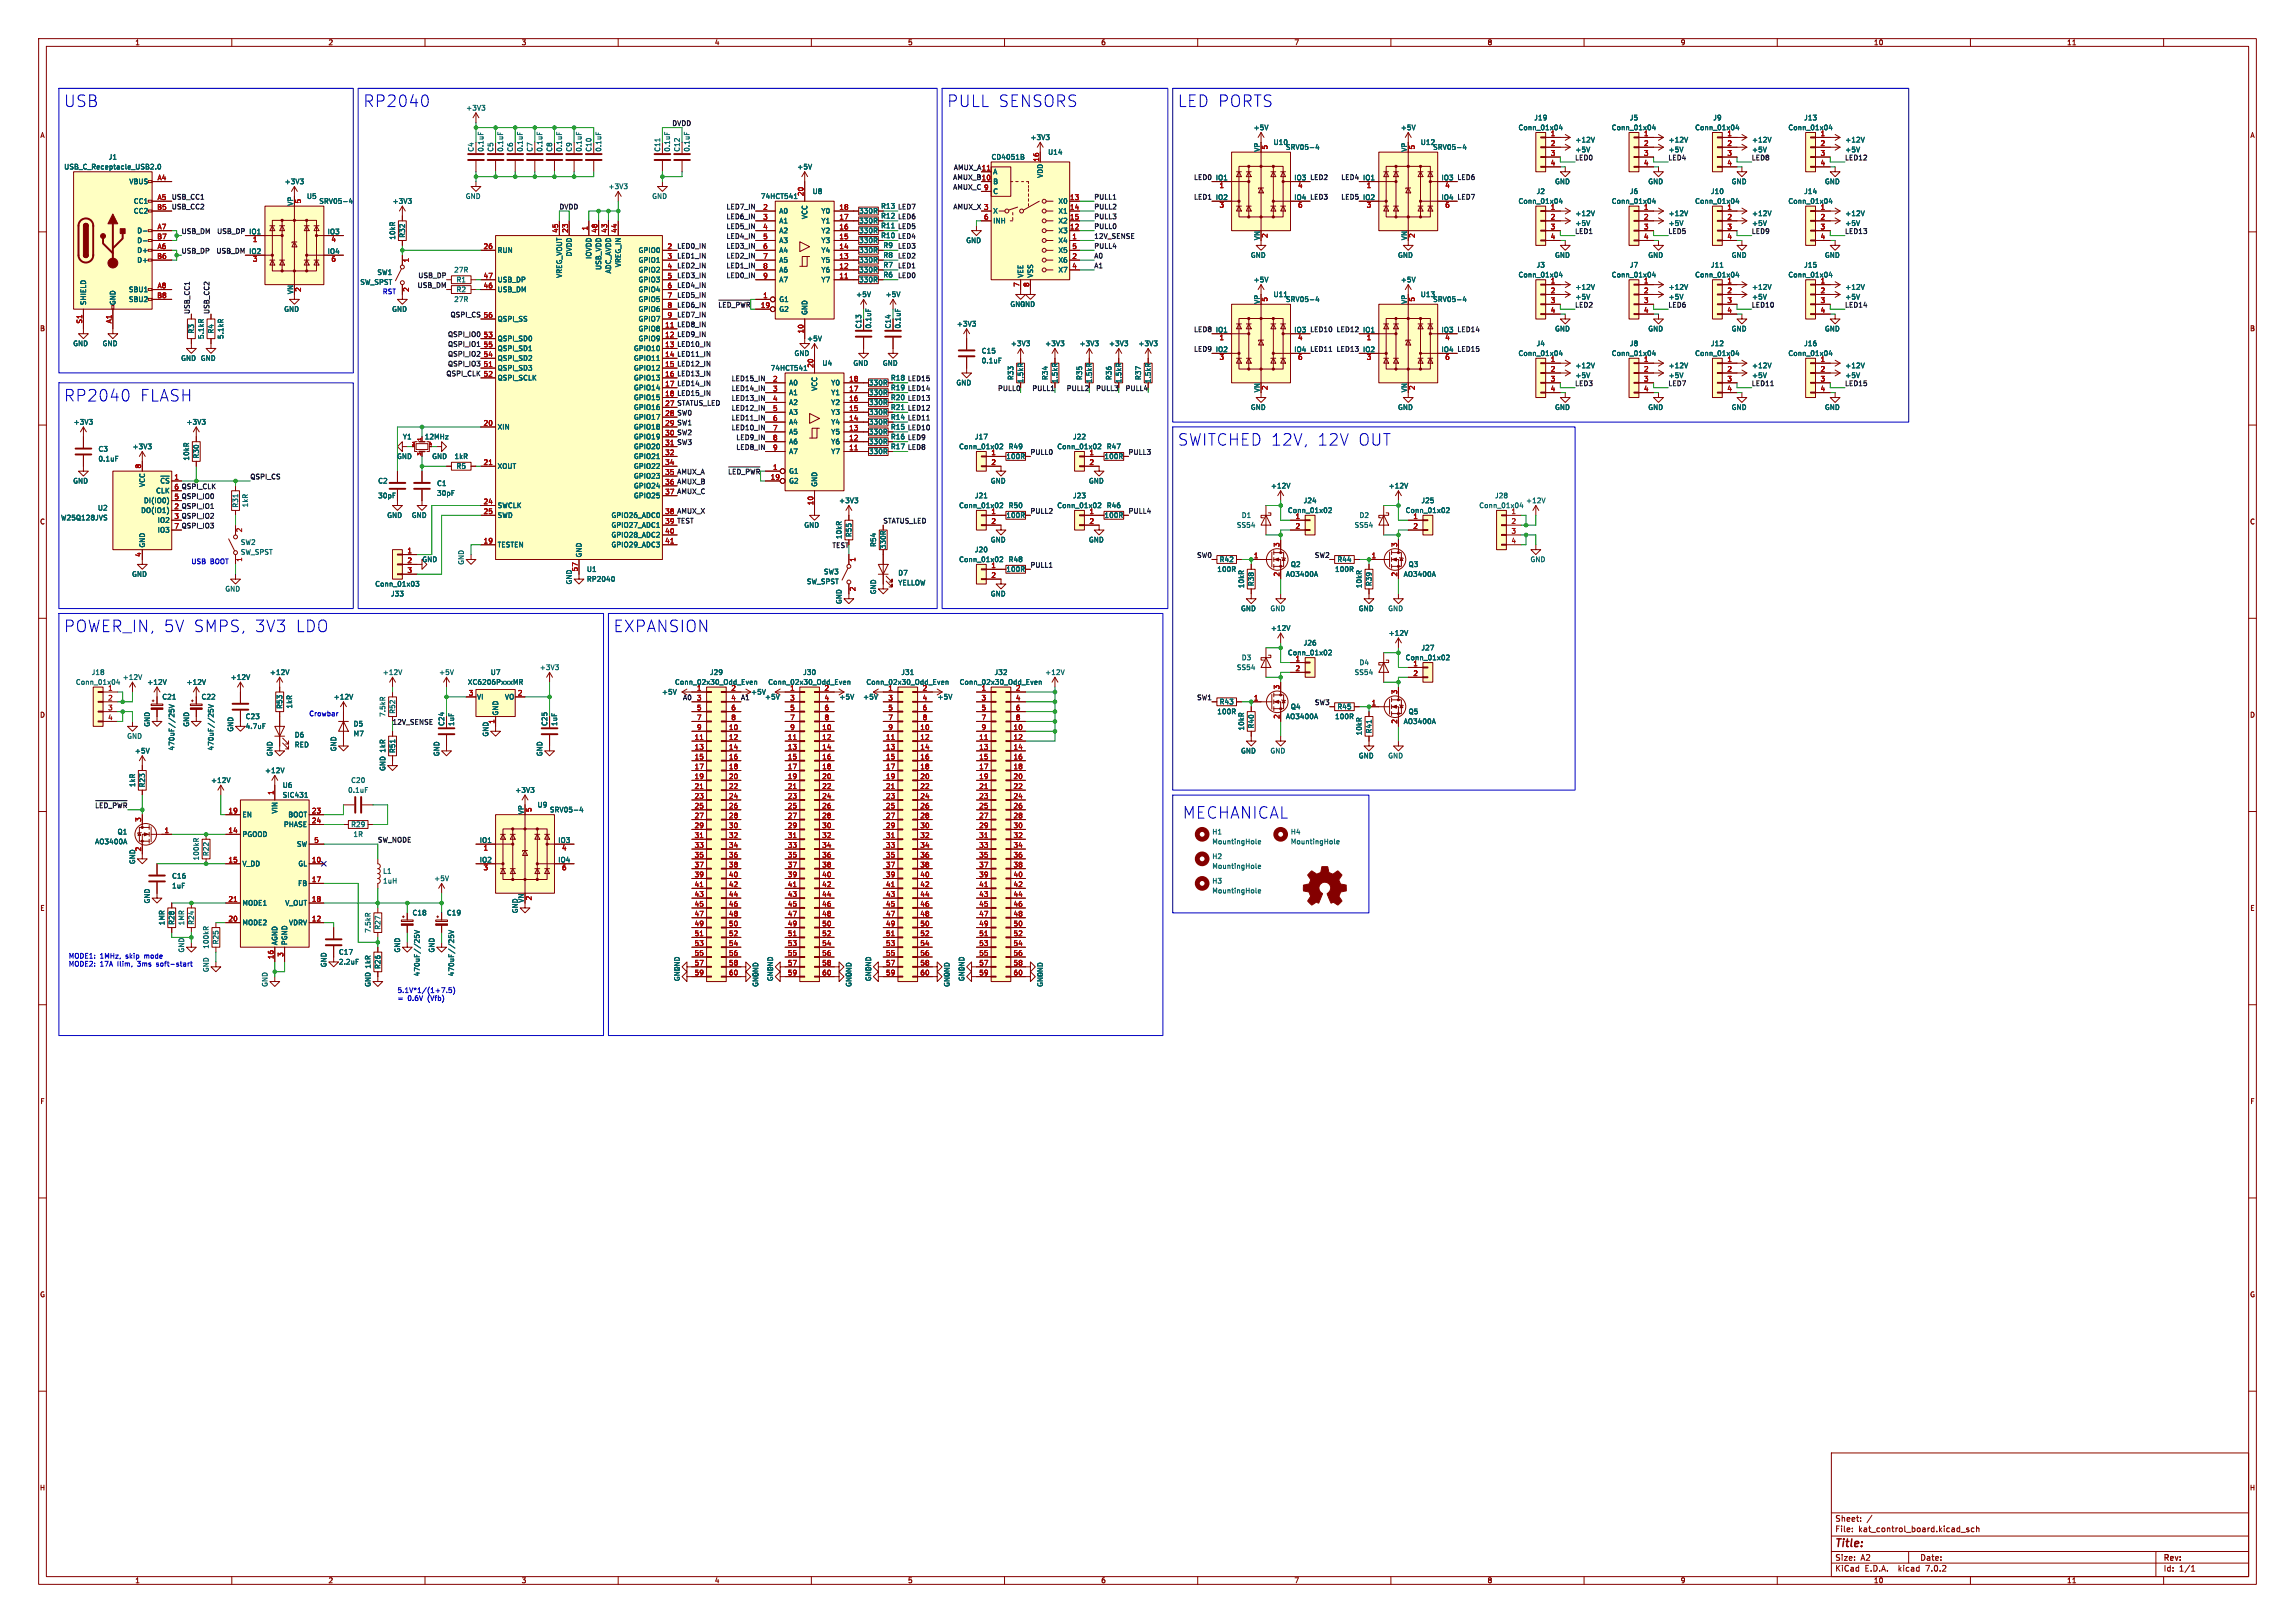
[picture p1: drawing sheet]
<svg xmlns="http://www.w3.org/2000/svg" width="594mm" height="420mm" viewBox="0 0 594 420" stroke-linecap="round" stroke-linejoin="round" font-family="sans-serif">
<defs><g id="words">
<g font-size="4.2" fill="#0000c2">
<text x="16.5" y="27.9">USB</text>
<text x="94" y="27.9">RP2040</text>
<text x="245.1" y="27.9">PULL SENSORS</text>
<text x="304.8" y="27.9">LED PORTS</text>
<text x="16.5" y="104.1">RP2040</text>
<text x="36" y="104.1">FLASH</text>
<text x="304.8" y="115.6">SWITCHED 12V,</text>
<text x="340.5" y="115.6">12V OUT</text>
<text x="16.5" y="163.8">POWER_IN, 5V SMPS, 3V3 LDO</text>
<text x="158.7" y="163.8">EXPANSION</text>
<text x="306.1" y="212.1">MECHANICAL</text>
</g>
<text font-size="2.8" fill="#840000" x="475" y="400.8">Title:</text>
<g font-size="2.1" fill="#840000">
<text x="475" y="393.9">Sheet:</text>
<text x="475" y="396.6">File:</text>
<text x="481" y="396.6">kat_control_board.kicad_sch</text>
<text x="475" y="406.8">KiCad</text>
<text x="475" y="404">Size:</text>
<text x="481.6" y="404">A2</text>
<text x="482.7" y="406.8">E.D.A.</text>
<text x="491.4" y="406.8">kicad</text>
<text x="497" y="404">Date:</text>
<text x="498.5" y="406.8">7.0.2</text>
<text x="560" y="404.2">Rev:</text>
<text x="560" y="406.8">Id:</text>
<text x="564" y="406.8">1/1</text>
</g>
<g font-size="1.8" fill="#840000">
<text x="35" y="11.8">1</text>
<text x="85" y="11.8">2</text>
<text x="135" y="11.8">3</text>
<text x="185" y="11.8">4</text>
<text x="235" y="11.8">5</text>
<text x="285" y="11.8">6</text>
<text x="335" y="11.8">7</text>
<text x="385" y="11.8">8</text>
<text x="435" y="11.8">9</text>
<text x="485" y="11.8">10</text>
<text x="535" y="11.8">11</text>
<text x="10.4" y="35.8">A</text>
<text x="582.4" y="35.8">A</text>
<text x="10.3" y="85.8">B</text>
<text x="223.1" y="85.1" transform="rotate(-90 223.1 85.1)">C13</text>
<text x="230.7" y="85.1" transform="rotate(-90 230.7 85.1)">C14</text>
<text x="582.3" y="85.8">B</text>
<text x="10.3" y="135.8">C</text>
<text x="582.3" y="135.8">C</text>
<text x="10.3" y="185.8">D</text>
<text x="582.3" y="185.8">D</text>
<text x="115.1" y="188" transform="rotate(-90 115.1 188)">C24</text>
<text x="141.8" y="188" transform="rotate(-90 141.8 188)">C25</text>
<text x="10.4" y="235.8">E</text>
<text x="582.4" y="235.8">E</text>
<text x="10.4" y="285.8">F</text>
<text x="582.4" y="285.8">F</text>
<text x="10.3" y="335.8">G</text>
<text x="582.3" y="335.8">G</text>
<text x="10.3" y="385.8">H</text>
<text x="582.3" y="385.8">H</text>
<text x="35" y="409.8">1</text>
<text x="85" y="409.8">2</text>
<text x="135" y="409.8">3</text>
<text x="185" y="409.8">4</text>
<text x="235" y="409.8">5</text>
<text x="285" y="409.8">6</text>
<text x="335" y="409.8">7</text>
<text x="385" y="409.8">8</text>
<text x="435" y="409.8">9</text>
<text x="485" y="409.8">10</text>
<text x="535" y="409.8">11</text>
</g>
<g font-size="1.8" fill="#006464">
<text x="120.6" y="28.8">+3V3</text>
<text x="324.4" y="33.8">+5V</text>
<text x="362.5" y="33.8">+5V</text>
<text x="392.9" y="33.8">Conn_01x04</text>
<text x="397" y="31.3">J19</text>
<text x="417.1" y="33.8">Conn_01x04</text>
<text x="421.8" y="31.3">J5</text>
<text x="438.7" y="33.8">Conn_01x04</text>
<text x="443.3" y="31.3">J9</text>
<text x="462.8" y="33.8">Conn_01x04</text>
<text x="466.9" y="31.3">J13</text>
<text x="28.1" y="41.5">J1</text>
<text x="122.7" y="39.4" transform="rotate(-90 122.7 39.4)">C4</text>
<text x="125.3" y="39.4" transform="rotate(-90 125.3 39.4)">0.1uF</text>
<text x="127.8" y="39.4" transform="rotate(-90 127.8 39.4)">C5</text>
<text x="130.4" y="39.4" transform="rotate(-90 130.4 39.4)">0.1uF</text>
<text x="132.9" y="39.4" transform="rotate(-90 132.9 39.4)">C6</text>
<text x="135.4" y="39.4" transform="rotate(-90 135.4 39.4)">0.1uF</text>
<text x="138" y="39.4" transform="rotate(-90 138 39.4)">C7</text>
<text x="140.5" y="39.4" transform="rotate(-90 140.5 39.4)">0.1uF</text>
<text x="143.1" y="39.4" transform="rotate(-90 143.1 39.4)">C8</text>
<text x="145.6" y="39.4" transform="rotate(-90 145.6 39.4)">0.1uF</text>
<text x="148.1" y="39.4" transform="rotate(-90 148.1 39.4)">C9</text>
<text x="150.7" y="39.4" transform="rotate(-90 150.7 39.4)">0.1uF</text>
<text x="153.2" y="39.4" transform="rotate(-90 153.2 39.4)">C10</text>
<text x="155.8" y="39.4" transform="rotate(-90 155.8 39.4)">0.1uF</text>
<text x="171" y="39.4" transform="rotate(-90 171 39.4)">C11</text>
<text x="173.5" y="39.4" transform="rotate(-90 173.5 39.4)">0.1uF</text>
<text x="176.1" y="39.4" transform="rotate(-90 176.1 39.4)">C12</text>
<text x="178.6" y="39.4" transform="rotate(-90 178.6 39.4)">0.1uF</text>
<text x="256.5" y="41.5">CD4051B</text>
<text x="266.6" y="36.4">+3V3</text>
<text x="271.2" y="40.2">U14</text>
<text x="326.1" y="39.3" transform="rotate(-90 326.1 39.3)">VP</text>
<text x="329.5" y="37.7">U10</text>
<text x="332.7" y="38.9">SRV05-4</text>
<text x="364.2" y="39.3" transform="rotate(-90 364.2 39.3)">VP</text>
<text x="367.6" y="37.7">U12</text>
<text x="370.8" y="38.9">SRV05-4</text>
<text x="407.7" y="37">+12V</text>
<text x="407.7" y="39.6">+5V</text>
<text x="431.8" y="39.6">+5V</text>
<text x="431.8" y="37">+12V</text>
<text x="453.4" y="37">+12V</text>
<text x="453.4" y="39.6">+5V</text>
<text x="477.5" y="37">+12V</text>
<text x="477.5" y="39.6">+5V</text>
<text x="16.5" y="44">USB_C_Receptacle_USB2.0</text>
<text x="33.3" y="47.8">VBUS</text>
<text x="73.6" y="47.8">+3V3</text>
<text x="206.3" y="44">+5V</text>
<text x="257" y="47.8">B</text>
<text x="257" y="45.3">A</text>
<text x="270.1" y="46.2" transform="rotate(-90 270.1 46.2)">VDD</text>
<text x="314.6" y="46.7">IO1</text>
<text x="334.9" y="46.7">IO3</text>
<text x="352.7" y="46.7">IO1</text>
<text x="373" y="46.7">IO3</text>
<text x="402.4" y="47.8">GND</text>
<text x="426.5" y="47.8">GND</text>
<text x="448.1" y="47.8">GND</text>
<text x="472.2" y="47.8">GND</text>
<text x="34.5" y="52.9">CC1</text>
<text x="75.9" y="53.3" transform="rotate(-90 75.9 53.3)">VP</text>
<text x="79.4" y="51.6">U5</text>
<text x="82.6" y="52.9">SRV05-4</text>
<text x="101.5" y="52.9">+3V3</text>
<text x="120.5" y="51.6">GND</text>
<text x="157.4" y="49.1">+3V3</text>
<text x="168.7" y="51.6">GND</text>
<text x="196.9" y="51.6">74HCT541</text>
<text x="210.2" y="50.4">U8</text>
<text x="257" y="50.4">C</text>
<text x="273.8" y="52.9">X0</text>
<text x="314.6" y="51.8">IO2</text>
<text x="334.9" y="51.8">IO4</text>
<text x="352.7" y="51.8">IO2</text>
<text x="373" y="51.8">IO4</text>
<text x="392.9" y="52.9">Conn_01x04</text>
<text x="397.6" y="50.4">J2</text>
<text x="417.1" y="52.9">Conn_01x04</text>
<text x="421.8" y="50.4">J6</text>
<text x="438.7" y="52.9">Conn_01x04</text>
<text x="442.7" y="50.4">J10</text>
<text x="462.8" y="52.9">Conn_01x04</text>
<text x="466.9" y="50.4">J14</text>
<text x="34.5" y="55.4">CC2</text>
<text x="201.7" y="55.4">A0</text>
<text x="201.7" y="58">A1</text>
<text x="209.1" y="56.8" transform="rotate(-90 209.1 56.8)">VCC</text>
<text x="212.5" y="58">Y1</text>
<text x="212.5" y="55.4">Y0</text>
<text x="222.3" y="55.4">330R</text>
<text x="222.3" y="58">330R</text>
<text x="228" y="56.7">R12</text>
<text x="228" y="59.2">R11</text>
<text x="228" y="54.2">R13</text>
<text x="257" y="55.4">X</text>
<text x="257" y="58">INH</text>
<text x="273.8" y="55.4">X1</text>
<text x="273.8" y="58">X2</text>
<text x="407.7" y="58.6">+5V</text>
<text x="407.7" y="56.1">+12V</text>
<text x="431.8" y="56.1">+12V</text>
<text x="431.8" y="58.6">+5V</text>
<text x="453.4" y="58.6">+5V</text>
<text x="453.4" y="56.1">+12V</text>
<text x="477.5" y="58.6">+5V</text>
<text x="477.5" y="56.1">+12V</text>
<text x="35.4" y="65.6">D+</text>
<text x="35.4" y="60.5">D-</text>
<text x="35.4" y="63.1">D-</text>
<text x="64.4" y="60.7">IO1</text>
<text x="64.4" y="65.8">IO2</text>
<text x="84.7" y="60.7">IO3</text>
<text x="84.7" y="65.8">IO4</text>
<text x="102.4" y="62.1" transform="rotate(-90 102.4 62.1)">10kR</text>
<text x="105" y="61.6" transform="rotate(-90 105 61.6)">R32</text>
<text x="128.8" y="65.6">RUN</text>
<text x="165.1" y="65.6">GPIO0</text>
<text x="201.7" y="60.5">A2</text>
<text x="201.7" y="63.1">A3</text>
<text x="201.7" y="65.6">A4</text>
<text x="212.5" y="65.6">Y4</text>
<text x="212.5" y="63.1">Y3</text>
<text x="212.5" y="60.5">Y2</text>
<text x="222.3" y="60.5">330R</text>
<text x="222.3" y="63.1">330R</text>
<text x="222.3" y="65.6">330R</text>
<text x="228" y="61.8">R10</text>
<text x="228.6" y="64.3">R9</text>
<text x="250" y="63.1">GND</text>
<text x="273.8" y="63.1">X4</text>
<text x="273.8" y="60.5">X3</text>
<text x="273.8" y="65.6">X5</text>
<text x="326.1" y="62.2" transform="rotate(-90 326.1 62.2)">VN</text>
<text x="364.2" y="62.2" transform="rotate(-90 364.2 62.2)">VN</text>
<text x="35.4" y="68.1">D+</text>
<text x="97.6" y="71.3">SW1</text>
<text x="117.5" y="70.7">27R</text>
<text x="148.1" y="66.5" transform="rotate(-90 148.1 66.5)">DVDD</text>
<text x="153.2" y="67.2" transform="rotate(-90 153.2 67.2)">IOVDD</text>
<text x="155.8" y="70" transform="rotate(-90 155.8 70)">USB_VDD</text>
<text x="158.3" y="70.9" transform="rotate(-90 158.3 70.9)">ADC_AVDD</text>
<text x="160.8" y="69.3" transform="rotate(-90 160.8 69.3)">VREG_IN</text>
<text x="165.1" y="68.1">GPIO1</text>
<text x="165.1" y="70.7">GPIO2</text>
<text x="201.7" y="68.1">A5</text>
<text x="201.7" y="70.7">A6</text>
<text x="212.5" y="70.7">Y6</text>
<text x="212.5" y="68.1">Y5</text>
<text x="222.3" y="68.1">330R</text>
<text x="222.3" y="70.7">330R</text>
<text x="228.6" y="66.9">R8</text>
<text x="228.6" y="71.9">R6</text>
<text x="228.6" y="69.4">R7</text>
<text x="265" y="71.9" transform="rotate(-90 265 71.9)">VEE</text>
<text x="267.5" y="71.9" transform="rotate(-90 267.5 71.9)">VSS</text>
<text x="273.8" y="68.1">X6</text>
<text x="273.8" y="70.7">X7</text>
<text x="323.7" y="66.9">GND</text>
<text x="361.8" y="66.9">GND</text>
<text x="392.9" y="71.9">Conn_01x04</text>
<text x="397.6" y="69.4">J3</text>
<text x="402.4" y="66.9">GND</text>
<text x="417.1" y="71.9">Conn_01x04</text>
<text x="421.8" y="69.4">J7</text>
<text x="426.5" y="66.9">GND</text>
<text x="438.7" y="71.9">Conn_01x04</text>
<text x="442.7" y="69.4">J11</text>
<text x="448.1" y="66.9">GND</text>
<text x="462.8" y="71.9">Conn_01x04</text>
<text x="466.9" y="69.4">J15</text>
<text x="472.2" y="66.9">GND</text>
<text x="33.2" y="75.8">SBU1</text>
<text x="75.9" y="76.2" transform="rotate(-90 75.9 76.2)">VN</text>
<text x="93.2" y="73.9">SW_SPST</text>
<text x="118.1" y="73.2">R1</text>
<text x="118.1" y="75.8">R2</text>
<text x="128.8" y="75.8">USB_DM</text>
<text x="128.8" y="73.2">USB_DP</text>
<text x="145.6" y="72.1" transform="rotate(-90 145.6 72.1)">VREG_VOUT</text>
<text x="165.1" y="73.2">GPIO3</text>
<text x="165.1" y="75.8">GPIO4</text>
<text x="201.7" y="73.2">A7</text>
<text x="212.5" y="73.2">Y7</text>
<text x="221.5" y="77">+5V</text>
<text x="222.3" y="73.2">330R</text>
<text x="229.1" y="77">+5V</text>
<text x="324.4" y="73.2">+5V</text>
<text x="329.5" y="77">U11</text>
<text x="362.5" y="73.2">+5V</text>
<text x="367.6" y="77">U13</text>
<text x="407.7" y="77.7">+5V</text>
<text x="407.7" y="75.1">+12V</text>
<text x="431.8" y="77.7">+5V</text>
<text x="431.8" y="75.1">+12V</text>
<text x="453.4" y="75.1">+12V</text>
<text x="453.4" y="77.7">+5V</text>
<text x="477.5" y="75.1">+12V</text>
<text x="477.5" y="77.7">+5V</text>
<text x="22.4" y="79" transform="rotate(-90 22.4 79)">SHIELD</text>
<text x="30" y="79" transform="rotate(-90 30 79)">GND</text>
<text x="33.2" y="78.3">SBU2</text>
<text x="73.5" y="80.8">GND</text>
<text x="101.4" y="80.8">GND</text>
<text x="117.5" y="78.3">27R</text>
<text x="128.8" y="83.4">QSPI_SS</text>
<text x="165.1" y="78.3">GPIO5</text>
<text x="165.1" y="80.8">GPIO6</text>
<text x="165.1" y="83.4">GPIO7</text>
<text x="201.7" y="78.3">G1</text>
<text x="201.7" y="80.8">G2</text>
<text x="209.1" y="81.5" transform="rotate(-90 209.1 81.5)">GND</text>
<text x="261.4" y="79.6">GND</text>
<text x="264" y="79.6">GND</text>
<text x="326.1" y="78.7" transform="rotate(-90 326.1 78.7)">VP</text>
<text x="332.7" y="78.3">SRV05-4</text>
<text x="364.2" y="78.7" transform="rotate(-90 364.2 78.7)">VP</text>
<text x="370.8" y="78.3">SRV05-4</text>
<text x="18.9" y="89.7">GND</text>
<text x="26.5" y="89.7">GND</text>
<text x="50.4" y="86.4" transform="rotate(-90 50.4 86.4)">R3</text>
<text x="52.9" y="87.8" transform="rotate(-90 52.9 87.8)">5.1kR</text>
<text x="55.4" y="86.4" transform="rotate(-90 55.4 86.4)">R4</text>
<text x="58" y="87.8" transform="rotate(-90 58 87.8)">5.1kR</text>
<text x="128.8" y="88.5">QSPI_SD0</text>
<text x="165.1" y="85.9">GPIO8</text>
<text x="165.1" y="88.5">GPIO9</text>
<text x="208.8" y="88.5">+5V</text>
<text x="225.6" y="85.1" transform="rotate(-90 225.6 85.1)">0.1uF</text>
<text x="233.2" y="85.1" transform="rotate(-90 233.2 85.1)">0.1uF</text>
<text x="247.6" y="84.6">+3V3</text>
<text x="261.6" y="89.7">+3V3</text>
<text x="270.4" y="89.7">+3V3</text>
<text x="279.3" y="89.7">+3V3</text>
<text x="287" y="89.7">+3V3</text>
<text x="294.6" y="89.7">+3V3</text>
<text x="314.6" y="86.1">IO1</text>
<text x="334.9" y="86.1">IO3</text>
<text x="352.7" y="86.1">IO1</text>
<text x="373" y="86.1">IO3</text>
<text x="397.6" y="89.7">J4</text>
<text x="402.4" y="85.9">GND</text>
<text x="421.8" y="89.7">J8</text>
<text x="426.5" y="85.9">GND</text>
<text x="442.7" y="89.7">J12</text>
<text x="448.1" y="85.9">GND</text>
<text x="466.9" y="89.7">J16</text>
<text x="472.2" y="85.9">GND</text>
<text x="46.8" y="93.5">GND GND</text>
<text x="128.8" y="93.5">QSPI_SD2</text>
<text x="128.8" y="91">QSPI_SD1</text>
<text x="163.9" y="91">GPIO10</text>
<text x="163.9" y="93.5">GPIO11</text>
<text x="205.5" y="92.3">GND</text>
<text x="212.8" y="94.8">U4</text>
<text x="220.8" y="94.8">GND</text>
<text x="228.4" y="94.8">GND</text>
<text x="254" y="91.6">C15</text>
<text x="254" y="94.2">0.1uF</text>
<text x="314.6" y="91.2">IO2</text>
<text x="334.9" y="91.2">IO4</text>
<text x="352.7" y="91.2">IO2</text>
<text x="373" y="91.2">IO4</text>
<text x="392.9" y="92.3">Conn_01x04</text>
<text x="407.7" y="95.4">+12V</text>
<text x="417.1" y="92.3">Conn_01x04</text>
<text x="431.8" y="95.4">+12V</text>
<text x="438.7" y="92.3">Conn_01x04</text>
<text x="453.4" y="95.4">+12V</text>
<text x="462.8" y="92.3">Conn_01x04</text>
<text x="477.5" y="95.4">+12V</text>
<text x="128.8" y="96.1">QSPI_SD3</text>
<text x="128.8" y="98.6">QSPI_SCLK</text>
<text x="163.9" y="96.1">GPIO12</text>
<text x="163.9" y="98.6">GPIO13</text>
<text x="163.9" y="101.2">GPIO14</text>
<text x="199.4" y="96.1">74HCT541</text>
<text x="204.2" y="99.9">A0</text>
<text x="211.6" y="101.3" transform="rotate(-90 211.6 101.3)">VCC</text>
<text x="215" y="99.9">Y0</text>
<text x="224.8" y="99.9">330R</text>
<text x="230.5" y="98.6">R18</text>
<text x="230.5" y="101.2">R19</text>
<text x="247.5" y="99.9">GND</text>
<text x="262.4" y="98.4" transform="rotate(-90 262.4 98.4)">R33</text>
<text x="265" y="99.2" transform="rotate(-90 265 99.2)">1.5kR</text>
<text x="271.3" y="98.4" transform="rotate(-90 271.3 98.4)">R34</text>
<text x="273.9" y="99.2" transform="rotate(-90 273.9 99.2)">1.5kR</text>
<text x="280.2" y="98.4" transform="rotate(-90 280.2 98.4)">R35</text>
<text x="282.8" y="99.2" transform="rotate(-90 282.8 99.2)">1.5kR</text>
<text x="287.8" y="98.4" transform="rotate(-90 287.8 98.4)">R36</text>
<text x="290.4" y="99.2" transform="rotate(-90 290.4 99.2)">1.5kR</text>
<text x="295.5" y="98.4" transform="rotate(-90 295.5 98.4)">R37</text>
<text x="298" y="99.2" transform="rotate(-90 298 99.2)">1.5kR</text>
<text x="326.1" y="101.6" transform="rotate(-90 326.1 101.6)">VN</text>
<text x="364.2" y="101.6" transform="rotate(-90 364.2 101.6)">VN</text>
<text x="407.7" y="98">+5V</text>
<text x="431.8" y="98">+5V</text>
<text x="453.4" y="98">+5V</text>
<text x="477.5" y="98">+5V</text>
<text x="163.9" y="103.7">GPIO15</text>
<text x="163.9" y="106.2">GPIO16</text>
<text x="204.2" y="102.4">A1</text>
<text x="204.2" y="105">A2</text>
<text x="204.2" y="107.5">A3</text>
<text x="215" y="107.5">Y3</text>
<text x="215" y="105">Y2</text>
<text x="215" y="102.4">Y1</text>
<text x="224.8" y="102.4">330R</text>
<text x="224.8" y="105">330R</text>
<text x="224.8" y="107.5">330R</text>
<text x="230.5" y="106.2">R21</text>
<text x="230.5" y="103.7">R20</text>
<text x="323.7" y="106.2">GND</text>
<text x="361.8" y="106.2">GND</text>
<text x="402.4" y="106.2">GND</text>
<text x="426.5" y="106.2">GND</text>
<text x="448.1" y="106.2">GND</text>
<text x="472.2" y="106.2">GND</text>
<text x="19" y="110">+3V3</text>
<text x="48.2" y="110">+3V3</text>
<text x="104.2" y="113.9">Y1</text>
<text x="109.9" y="113.9">12MHz</text>
<text x="128.8" y="111.3">XIN</text>
<text x="163.9" y="108.8">GPIO17</text>
<text x="163.9" y="111.3">GPIO18</text>
<text x="163.9" y="113.9">GPIO19</text>
<text x="204.2" y="110">A4</text>
<text x="204.2" y="112.6">A5</text>
<text x="215" y="112.6">Y5</text>
<text x="215" y="110">Y4</text>
<text x="224.8" y="112.6">330R</text>
<text x="224.8" y="110">330R</text>
<text x="230.5" y="111.3">R15</text>
<text x="230.5" y="113.9">R16</text>
<text x="230.5" y="108.8">R14</text>
<text x="252.2" y="113.9">J17</text>
<text x="277.6" y="113.9">J22</text>
<text x="25.4" y="117">C3</text>
<text x="25.4" y="119.6">0.1uF</text>
<text x="34.2" y="116.4">+3V3</text>
<text x="49.1" y="119.3" transform="rotate(-90 49.1 119.3)">10kR</text>
<text x="51.6" y="118.7" transform="rotate(-90 51.6 118.7)">R30</text>
<text x="102.7" y="118.9">GND</text>
<text x="111.8" y="118.9">GND</text>
<text x="117.6" y="118.9">1kR</text>
<text x="163.9" y="116.4">GPIO20</text>
<text x="163.9" y="118.9">GPIO21</text>
<text x="204.2" y="115.1">A6</text>
<text x="204.2" y="117.7">A7</text>
<text x="215" y="117.7">Y7</text>
<text x="215" y="115.1">Y6</text>
<text x="224.8" y="115.1">330R</text>
<text x="224.8" y="117.7">330R</text>
<text x="230.5" y="116.4">R17</text>
<text x="248.2" y="116.4">Conn_01x02</text>
<text x="260.4" y="118.9">100R</text>
<text x="261" y="116.4">R49</text>
<text x="273.6" y="116.4">Conn_01x02</text>
<text x="285.8" y="118.9">100R</text>
<text x="286.4" y="116.4">R47</text>
<text x="18.9" y="125.3">GND</text>
<text x="41.3" y="125.9">~{CS}</text>
<text x="97.8" y="125.3">C2</text>
<text x="113" y="125.9">C1</text>
<text x="118.1" y="121.5">R5</text>
<text x="128.8" y="121.5">XOUT</text>
<text x="163.9" y="121.5">GPIO22</text>
<text x="163.9" y="124">GPIO23</text>
<text x="204.2" y="122.7">G1</text>
<text x="204.2" y="125.3">G2</text>
<text x="211.6" y="126" transform="rotate(-90 211.6 126)">GND</text>
<text x="256.3" y="125.3">GND</text>
<text x="281.7" y="125.3">GND</text>
<text x="37.1" y="130.4">DI(IO0)</text>
<text x="37.7" y="126.2" transform="rotate(-90 37.7 126.2)">VCC</text>
<text x="40.2" y="127.8">CLK</text>
<text x="61.8" y="131.4" transform="rotate(-90 61.8 131.4)">R31</text>
<text x="64.3" y="131.4" transform="rotate(-90 64.3 131.4)">1kR</text>
<text x="97.8" y="129.1">30pF</text>
<text x="113" y="128.5">30pF</text>
<text x="128.8" y="131.6">SWCLK</text>
<text x="163.9" y="126.6">GPIO24</text>
<text x="163.9" y="129.1">GPIO25</text>
<text x="217.1" y="130.4">+3V3</text>
<text x="248.2" y="131.6">Conn_01x02</text>
<text x="252.2" y="129.1">J21</text>
<text x="261" y="131.6">R50</text>
<text x="273.6" y="131.6">Conn_01x02</text>
<text x="277.6" y="129.1">J23</text>
<text x="286.4" y="131.6">R46</text>
<text x="328.9" y="126.6">+12V</text>
<text x="337.3" y="130.4">J24</text>
<text x="359.3" y="126.6">+12V</text>
<text x="367.8" y="130.4">J25</text>
<text x="382.8" y="131.6">Conn_01x04</text>
<text x="386.9" y="129.1">J28</text>
<text x="394.9" y="130.4">+12V</text>
<text x="15.7" y="134.8">W25Q128JVS</text>
<text x="25.3" y="132.3">U2</text>
<text x="36.4" y="132.9">DO(IO1)</text>
<text x="40.7" y="135.4">IO2</text>
<text x="40.7" y="138">IO3</text>
<text x="100.1" y="134.2">GND</text>
<text x="106.5" y="134.2">GND</text>
<text x="128.8" y="134.2">SWD</text>
<text x="158.1" y="134.2">GPIO26_ADC0</text>
<text x="158.1" y="136.7">GPIO27_ADC1</text>
<text x="208.1" y="136.7">GND</text>
<text x="260.4" y="134.2">100R</text>
<text x="285.8" y="134.2">100R</text>
<text x="320" y="136.7">SS54</text>
<text x="321.3" y="134.2">D1</text>
<text x="333.3" y="132.9">Conn_01x02</text>
<text x="350.5" y="136.7">SS54</text>
<text x="351.8" y="134.2">D2</text>
<text x="363.7" y="132.9">Conn_01x02</text>
<text x="37.7" y="141.7" transform="rotate(-90 37.7 141.7)">GND</text>
<text x="62.2" y="141.2">SW2</text>
<text x="62.2" y="143.7">SW_SPST</text>
<text x="128.8" y="141.8">TESTEN</text>
<text x="158.1" y="139.3">GPIO28_ADC2</text>
<text x="158.1" y="141.8">GPIO29_ADC3</text>
<text x="218" y="139.6" transform="rotate(-90 218 139.6)">10kR</text>
<text x="220.5" y="139.1" transform="rotate(-90 220.5 139.1)">R55</text>
<text x="226.9" y="141.6" transform="rotate(-90 226.9 141.6)">R54</text>
<text x="229.4" y="142.2" transform="rotate(-90 229.4 142.2)">330R</text>
<text x="252.2" y="143.1">J20</text>
<text x="256.3" y="140.5">GND</text>
<text x="281.7" y="140.5">GND</text>
<text x="34.1" y="149.4">GND</text>
<text x="109.2" y="145.6">GND</text>
<text x="120.2" y="146.2" transform="rotate(-90 120.2 146.2)">GND</text>
<text x="150.7" y="144.3" transform="rotate(-90 150.7 144.3)">GND</text>
<text x="151.8" y="148.1">U1</text>
<text x="213.2" y="148.8">SW3</text>
<text x="232.4" y="149.1">D7</text>
<text x="248.2" y="145.6">Conn_01x02</text>
<text x="260.4" y="148.1">100R</text>
<text x="261" y="145.6">R48</text>
<text x="315" y="148.1">100R</text>
<text x="315.6" y="145.6">R42</text>
<text x="332.7" y="149.4">AO3400A</text>
<text x="334" y="146.9">Q2</text>
<text x="345.5" y="148.1">100R</text>
<text x="346.1" y="145.6">R44</text>
<text x="363.2" y="149.4">AO3400A</text>
<text x="364.5" y="146.9">Q3</text>
<text x="396" y="145.6">GND</text>
<text x="58.2" y="153.2">GND</text>
<text x="97" y="152">Conn_01x03</text>
<text x="101.1" y="154.5">J33</text>
<text x="148.1" y="151.3" transform="rotate(-90 148.1 151.3)">GND</text>
<text x="151.8" y="150.7">RP2040</text>
<text x="208.7" y="151.3">SW_SPST</text>
<text x="226.9" y="153.9" transform="rotate(-90 226.9 153.9)">GND</text>
<text x="232.4" y="151.6">YELLOW</text>
<text x="256.3" y="154.5">GND</text>
<text x="322.1" y="152.3" transform="rotate(-90 322.1 152.3)">10kR</text>
<text x="324.7" y="151.8" transform="rotate(-90 324.7 151.8)">R38</text>
<text x="352.6" y="152.3" transform="rotate(-90 352.6 152.3)">10kR</text>
<text x="355.2" y="151.8" transform="rotate(-90 355.2 151.8)">R39</text>
<text x="218" y="156.4" transform="rotate(-90 218 156.4)">GND</text>
<text x="321.1" y="158.3">GND</text>
<text x="328.7" y="158.3">GND</text>
<text x="351.6" y="158.3">GND</text>
<text x="359.2" y="158.3">GND</text>
<text x="328.9" y="163.4">+12V</text>
<text x="337.3" y="167.2">J26</text>
<text x="359.3" y="164.7">+12V</text>
<text x="139.6" y="173.5">+3V3</text>
<text x="320" y="173.5">SS54</text>
<text x="321.3" y="171">D3</text>
<text x="333.3" y="169.7">Conn_01x02</text>
<text x="351.8" y="172.3">D4</text>
<text x="363.7" y="171">Conn_01x02</text>
<text x="367.8" y="168.5">J27</text>
<text x="19.6" y="177.4">Conn_01x04</text>
<text x="23.6" y="174.8">J18</text>
<text x="31.7" y="176.1">+12V</text>
<text x="38" y="177.4">+12V</text>
<text x="48.2" y="177.4">+12V</text>
<text x="59.6" y="176.1">+12V</text>
<text x="69.8" y="174.8">+12V</text>
<text x="99" y="174.8">+12V</text>
<text x="113.6" y="174.8">+5V</text>
<text x="121" y="177.4">XC6206PxxxMR</text>
<text x="126.9" y="174.8">U7</text>
<text x="171.3" y="179.9">+5V</text>
<text x="174.6" y="177.4">Conn_02x30_Odd_Even</text>
<text x="183.7" y="174.8">J29</text>
<text x="194.3" y="179.9">+5V</text>
<text x="198.8" y="177.4">Conn_02x30_Odd_Even</text>
<text x="207.8" y="174.8">J30</text>
<text x="224.2" y="177.4">Conn_02x30_Odd_Even</text>
<text x="233.2" y="174.8">J31</text>
<text x="248.3" y="177.4">Conn_02x30_Odd_Even</text>
<text x="257.3" y="174.8">J32</text>
<text x="270.4" y="174.8">+12V</text>
<text x="350.5" y="174.8">SS54</text>
<text x="41.9" y="181.2">C21</text>
<text x="52.1" y="181.2">C22</text>
<text x="73.2" y="183.5" transform="rotate(-90 73.2 183.5)">R53</text>
<text x="75.8" y="183.4" transform="rotate(-90 75.8 183.4)">1kR</text>
<text x="86.3" y="181.2">+12V</text>
<text x="99.9" y="185.6" transform="rotate(-90 99.9 185.6)">7.5kR</text>
<text x="102.4" y="184.8" transform="rotate(-90 102.4 184.8)">R52</text>
<text x="123.4" y="181.2">VI</text>
<text x="129.1" y="185.2" transform="rotate(-90 129.1 185.2)">GND</text>
<text x="130.5" y="181.2">VO</text>
<text x="197.9" y="181.2">+5V</text>
<text x="217.2" y="181.2">+5V</text>
<text x="223.3" y="181.2">+5V</text>
<text x="242.6" y="181.2">+5V</text>
<text x="315" y="185">100R</text>
<text x="315.6" y="182.4">R43</text>
<text x="334" y="183.7">Q4</text>
<text x="346.1" y="183.7">R45</text>
<text x="364.5" y="185">Q5</text>
<text x="32.8" y="191.3">GND</text>
<text x="38.9" y="188.2" transform="rotate(-90 38.9 188.2)">GND</text>
<text x="49.1" y="188.2" transform="rotate(-90 49.1 188.2)">GND</text>
<text x="60.5" y="189.4" transform="rotate(-90 60.5 189.4)">GND</text>
<text x="63.5" y="186.2">C23</text>
<text x="63.5" y="188.8">4.7uF</text>
<text x="76.2" y="191">D6</text>
<text x="91.4" y="188.2">D5</text>
<text x="91.4" y="190.7">M7</text>
<text x="117.7" y="188" transform="rotate(-90 117.7 188)">1uF</text>
<text x="126.6" y="190.7" transform="rotate(-90 126.6 190.7)">GND</text>
<text x="128" y="187.4" transform="rotate(-90 128 187.4)">1</text>
<text x="144.3" y="188" transform="rotate(-90 144.3 188)">1uF</text>
<text x="322.1" y="189.1" transform="rotate(-90 322.1 189.1)">10kR</text>
<text x="324.7" y="188.6" transform="rotate(-90 324.7 188.6)">R40</text>
<text x="332.7" y="186.2">AO3400A</text>
<text x="345.5" y="186.2">100R</text>
<text x="352.6" y="190.4" transform="rotate(-90 352.6 190.4)">10kR</text>
<text x="355.2" y="189.9" transform="rotate(-90 355.2 189.9)">R41</text>
<text x="363.2" y="187.5">AO3400A</text>
<text x="34.8" y="195.1">+5V</text>
<text x="45.3" y="194.3" transform="rotate(-90 45.3 194.3)">470uF//25V</text>
<text x="55.4" y="194.3" transform="rotate(-90 55.4 194.3)">470uF//25V</text>
<text x="70.7" y="195.8" transform="rotate(-90 70.7 195.8)">GND</text>
<text x="76.2" y="193.5">RED</text>
<text x="87.2" y="194.5" transform="rotate(-90 87.2 194.5)">GND</text>
<text x="102.4" y="194.9" transform="rotate(-90 102.4 194.9)">R51</text>
<text x="113.9" y="195.8" transform="rotate(-90 113.9 195.8)">GND</text>
<text x="140.5" y="195.8" transform="rotate(-90 140.5 195.8)">GND</text>
<text x="321.1" y="195.1">GND</text>
<text x="328.7" y="195.1">GND</text>
<text x="351.6" y="196.4">GND</text>
<text x="359.2" y="196.4">GND</text>
<text x="35.1" y="203.7" transform="rotate(-90 35.1 203.7)">1kR</text>
<text x="37.7" y="203.8" transform="rotate(-90 37.7 203.8)">R23</text>
<text x="54.5" y="202.8">+12V</text>
<text x="68.5" y="200.2">+12V</text>
<text x="90.8" y="202.8">C20</text>
<text x="99.9" y="199.6" transform="rotate(-90 99.9 199.6)">GND 1kR</text>
<text x="73.1" y="204">U6</text>
<text x="73.1" y="206.6">SIC431</text>
<text x="90" y="205.3">0.1uF</text>
<text x="133.3" y="205.3">+3V3</text>
<text x="139" y="209.1">U9</text>
<text x="62.7" y="211.6">EN</text>
<text x="71.9" y="210.7" transform="rotate(-90 71.9 210.7)">VIN</text>
<text x="73.3" y="214.2">PHASE</text>
<text x="74.5" y="211.6">BOOT</text>
<text x="90.8" y="214.2">R29</text>
<text x="135.6" y="210.8" transform="rotate(-90 135.6 210.8)">VP</text>
<text x="142.2" y="210.4">SRV05-4</text>
<text x="24.5" y="218.6">AO3400A</text>
<text x="30.3" y="216.1">Q1</text>
<text x="54.2" y="221.6" transform="rotate(-90 54.2 221.6)">R22</text>
<text x="62.7" y="216.7">PGOOD</text>
<text x="76.7" y="219.3">SW</text>
<text x="91.4" y="216.7">1R</text>
<text x="124.1" y="218.2">IO1</text>
<text x="144.4" y="218.2">IO3</text>
<text x="313.7" y="216.1">H1</text>
<text x="313.7" y="218.6">MountingHole</text>
<text x="334" y="216.1">H4</text>
<text x="334" y="218.6">MountingHole</text>
<text x="35.1" y="223.7" transform="rotate(-90 35.1 223.7)">GND</text>
<text x="44.5" y="227.5">C16</text>
<text x="51.6" y="222.7" transform="rotate(-90 51.6 222.7)">100kR</text>
<text x="62.7" y="224.3">V_DD</text>
<text x="77.1" y="224.3">GL</text>
<text x="99.1" y="226.3">L1</text>
<text x="124.1" y="223.3">IO2</text>
<text x="144.4" y="223.3">IO4</text>
<text x="313.7" y="222.4">H2</text>
<text x="313.7" y="225">MountingHole</text>
<text x="38.9" y="233.9" transform="rotate(-90 38.9 233.9)">GND</text>
<text x="44.5" y="230.1">1uF</text>
<text x="77" y="229.4">FB</text>
<text x="99.1" y="228.8">1uH</text>
<text x="112.3" y="228.2">+5V</text>
<text x="135.6" y="233.7" transform="rotate(-90 135.6 233.7)">VN</text>
<text x="313.7" y="228.8">H3</text>
<text x="313.7" y="231.3">MountingHole</text>
<text x="42.7" y="239.5" transform="rotate(-90 42.7 239.5)">1MR</text>
<text x="45.3" y="239.4" transform="rotate(-90 45.3 239.4)">R28</text>
<text x="47.8" y="239.5" transform="rotate(-90 47.8 239.5)">1MR</text>
<text x="50.4" y="239.4" transform="rotate(-90 50.4 239.4)">R24</text>
<text x="62.7" y="239.6">MODE2</text>
<text x="62.7" y="234.5">MODE1</text>
<text x="73.7" y="234.5">V_OUT</text>
<text x="74.7" y="239.6">VDRV</text>
<text x="106.7" y="237">C18</text>
<text x="115.6" y="237">C19</text>
<text x="134.2" y="236.4" transform="rotate(-90 134.2 236.4)">GND</text>
<text x="54.2" y="245.6" transform="rotate(-90 54.2 245.6)">100kR</text>
<text x="56.7" y="244.5" transform="rotate(-90 56.7 244.5)">R25</text>
<text x="71.9" y="244.6" transform="rotate(-90 71.9 244.6)">AGND</text>
<text x="74.5" y="244.6" transform="rotate(-90 74.5 244.6)">PGND</text>
<text x="96.1" y="241.5" transform="rotate(-90 96.1 241.5)">7.5kR</text>
<text x="98.6" y="240.7" transform="rotate(-90 98.6 240.7)">R27</text>
<text x="47.8" y="246.6" transform="rotate(-90 47.8 246.6)">GND</text>
<text x="54.2" y="251.7" transform="rotate(-90 54.2 251.7)">GND</text>
<text x="84.6" y="250.4" transform="rotate(-90 84.6 250.4)">GND</text>
<text x="87.6" y="247.2">C17</text>
<text x="87.6" y="249.7">2.2uF</text>
<text x="98.6" y="250.8" transform="rotate(-90 98.6 250.8)">R26</text>
<text x="103.7" y="246.6" transform="rotate(-90 103.7 246.6)">GND</text>
<text x="112.6" y="246.6" transform="rotate(-90 112.6 246.6)">GND</text>
<text x="225.6" y="251.5" transform="rotate(-90 225.6 251.5)">GND</text>
<text x="249.7" y="251.5" transform="rotate(-90 249.7 251.5)">GND</text>
<text x="69.4" y="255.5" transform="rotate(-90 69.4 255.5)">GND</text>
<text x="96.1" y="255.5" transform="rotate(-90 96.1 255.5)">GND 1kR</text>
<text x="108.8" y="252.7" transform="rotate(-90 108.8 252.7)">470uF//25V</text>
<text x="117.7" y="252.7" transform="rotate(-90 117.7 252.7)">470uF//25V</text>
<text x="176.1" y="254" transform="rotate(-90 176.1 254)">GND</text>
<text x="196.4" y="252.9" transform="rotate(-90 196.4 252.9)">GND</text>
<text x="200.2" y="254" transform="rotate(-90 200.2 254)">GND</text>
<text x="220.5" y="255.5" transform="rotate(-90 220.5 255.5)">GND</text>
<text x="245.9" y="255.5" transform="rotate(-90 245.9 255.5)">GND</text>
<text x="249.7" y="254" transform="rotate(-90 249.7 254)">GND</text>
<text x="270.1" y="252.9" transform="rotate(-90 270.1 252.9)">GND</text>
</g>
<g font-size="1.8" fill="#0f0f0f">
<text x="174" y="32.7">DVDD</text>
<text x="407.7" y="41.6">LED0</text>
<text x="431.8" y="41.6">LED4</text>
<text x="453.4" y="41.6">LED8</text>
<text x="477.5" y="41.6">LED12</text>
<text x="246.6" y="46.6">AMUX_B10</text>
<text x="246.7" y="44.1">AMUX_A11</text>
<text x="308.9" y="46.6">LED0</text>
<text x="339.1" y="46.6">LED2</text>
<text x="347" y="46.6">LED4</text>
<text x="377.2" y="46.6">LED6</text>
<text x="44.4" y="51.7">USB_CC1</text>
<text x="246.6" y="49.2">AMUX_C 9</text>
<text x="283.2" y="51.7">PULL1</text>
<text x="308.9" y="51.7">LED1</text>
<text x="339.1" y="51.7">LED3</text>
<text x="347" y="51.7">LED5</text>
<text x="377.2" y="51.7">LED7</text>
<text x="44.4" y="54.3">USB_CC2</text>
<text x="187.9" y="54.3">LED7_IN</text>
<text x="187.9" y="56.8">LED6_IN</text>
<text x="187.9" y="59.3">LED5_IN</text>
<text x="228" y="54.2">R13 LED7</text>
<text x="228" y="59.2">R11 LED5</text>
<text x="228" y="56.7">R12 LED6</text>
<text x="246.6" y="54.3">AMUX_X 3</text>
<text x="283.2" y="54.3">PULL2</text>
<text x="283.2" y="56.8">PULL3</text>
<text x="283.2" y="59.3">PULL0</text>
<text x="47" y="60.6">USB_DM</text>
<text x="47" y="65.7">USB_DP</text>
<text x="55.9" y="65.7">USB_DM IO2</text>
<text x="56.1" y="60.6">USB_DP</text>
<text x="175.3" y="64.4">LED0_IN</text>
<text x="187.9" y="64.4">LED3_IN</text>
<text x="187.9" y="61.9">LED4_IN</text>
<text x="228" y="61.8">R10 LED4</text>
<text x="232.4" y="64.4">LED3</text>
<text x="283.2" y="64.4">PULL4</text>
<text x="283.2" y="61.9">12V_SENSE</text>
<text x="407.7" y="60.6">LED1</text>
<text x="431.8" y="60.6">LED5</text>
<text x="453.4" y="60.6">LED9</text>
<text x="477.5" y="60.6">LED13</text>
<text x="175.3" y="69.5">LED2_IN</text>
<text x="175.3" y="67">LED1_IN</text>
<text x="187.9" y="69.5">LED1_IN</text>
<text x="187.9" y="67">LED2_IN</text>
<text x="232.4" y="67">LED2</text>
<text x="232.4" y="69.5">LED1</text>
<text x="283.2" y="67">A0</text>
<text x="283.2" y="69.5">A1</text>
<text x="107.9" y="74.6">USB_DM</text>
<text x="108.1" y="72">USB_DP</text>
<text x="175.3" y="77.1">LED5_IN</text>
<text x="175.3" y="72">LED3_IN</text>
<text x="175.3" y="74.6">LED4_IN</text>
<text x="187.9" y="72">LED0_IN</text>
<text x="232.4" y="72">LED0</text>
<text x="49.2" y="81.3" transform="rotate(-90 49.2 81.3)">USB_CC1</text>
<text x="54.3" y="81.3" transform="rotate(-90 54.3 81.3)">USB_CC2</text>
<text x="116.5" y="82.2">QSPI_CS 56</text>
<text x="175.3" y="82.2">LED7_IN</text>
<text x="175.3" y="79.7">LED6_IN</text>
<text x="407.7" y="79.7">LED2</text>
<text x="431.8" y="79.7">LED6</text>
<text x="453.4" y="79.7">LED10</text>
<text x="477.5" y="79.7">LED14</text>
<text x="115.8" y="89.8">QSPI_IO1</text>
<text x="115.8" y="87.3">QSPI_IO0</text>
<text x="172.1" y="87.4">12 LED9_IN</text>
<text x="172.1" y="89.9">13 LED10_IN</text>
<text x="308.9" y="86">LED8</text>
<text x="339.1" y="86">LED10</text>
<text x="345.8" y="86">LED12</text>
<text x="377.2" y="86">LED14</text>
<text x="115.8" y="94.9">QSPI_IO3</text>
<text x="115.8" y="92.4">QSPI_IO2</text>
<text x="172.1" y="92.5">14 LED11_IN</text>
<text x="172.1" y="95">15 LED12_IN</text>
<text x="308.9" y="91.1">LED9</text>
<text x="339.1" y="91.1">LED11</text>
<text x="345.8" y="91.1">LED13</text>
<text x="377.2" y="91.1">LED15</text>
<text x="115.4" y="97.4">QSPI_CLK 52</text>
<text x="172.1" y="97.5">16 LED13_IN</text>
<text x="172.1" y="100.1">17 LED14_IN</text>
<text x="189.2" y="101.2">LED14_IN</text>
<text x="189.2" y="98.7">LED15_IN</text>
<text x="230.5" y="101.2">R19 LED14</text>
<text x="230.5" y="98.6">R18 LED15</text>
<text x="258.2" y="101.2">PULL0</text>
<text x="267.1" y="101.2">PULL1</text>
<text x="275.9" y="101.2">PULL2</text>
<text x="283.6" y="101.2">PULL3</text>
<text x="291.2" y="101.2">PULL4</text>
<text x="407.7" y="100">LED3</text>
<text x="431.8" y="100">LED7</text>
<text x="453.4" y="100">LED11</text>
<text x="477.5" y="100">LED15</text>
<text x="172.1" y="102.6">18 LED15_IN</text>
<text x="172.1" y="105.2">27 STATUS_LED</text>
<text x="172.1" y="107.7">28 SW0</text>
<text x="189.2" y="103.8">LED13_IN</text>
<text x="189.2" y="106.3">LED12_IN</text>
<text x="230.5" y="103.7">R20 LED13</text>
<text x="230.5" y="106.2">R21 LED12</text>
<text x="172.1" y="110.2">29 SW1</text>
<text x="172.1" y="112.8">30 SW2</text>
<text x="189.2" y="111.4">LED10_IN</text>
<text x="189.2" y="108.9">LED11_IN</text>
<text x="190.4" y="113.9">LED9_IN</text>
<text x="230.5" y="113.9">R16 LED9</text>
<text x="230.5" y="111.3">R15 LED10</text>
<text x="230.5" y="108.8">R14 LED11</text>
<text x="190.4" y="116.5">LED8_IN</text>
<text x="230.5" y="116.4">R17 LED8</text>
<text x="266.7" y="117.8">PULL0</text>
<text x="292.1" y="117.8">PULL3</text>
<text x="64.8" y="124.1">QSPI_CS</text>
<text x="172.1" y="122.9">35 AMUX_A</text>
<text x="172.1" y="125.5">36 AMUX_B</text>
<text x="45.1" y="131.8">2 QSPI_IO1</text>
<text x="45.1" y="129.3">5 QSPI_IO0</text>
<text x="45.1" y="126.7">6 QSPI_CLK</text>
<text x="172.1" y="128">37 AMUX_C</text>
<text x="45.1" y="134.4">3 QSPI_IO2</text>
<text x="45.1" y="136.9">7 QSPI_IO3</text>
<text x="172.1" y="133.1">38 AMUX_X</text>
<text x="172.1" y="135.6">39 TEST</text>
<text x="228.6" y="135.5">STATUS_LED</text>
<text x="266.7" y="133">PULL2</text>
<text x="292.1" y="133">PULL4</text>
<text x="215.3" y="141.9">TEST</text>
<text x="266.7" y="147">PULL1</text>
<text x="309.7" y="144.4">SW0</text>
<text x="340.2" y="144.4">SW2</text>
<text x="176.6" y="181.3">A0</text>
<text x="191.8" y="181.3">A1</text>
<text x="309.7" y="181.3">SW1</text>
<text x="340.2" y="182.5">SW3</text>
<text x="101.6" y="187.6">12V_SENSE</text>
<text x="24.5" y="209.2">~{LED_PWR}</text>
<text x="97.8" y="218.1">SW_NODE</text>
</g>
<g font-size="1.8" fill="#a90000">
<text x="401.3" y="35.3">1</text>
<text x="425.4" y="35.3">1</text>
<text x="447" y="35.3">1</text>
<text x="471.1" y="35.3">1</text>
<text x="269" y="41.9" transform="rotate(-90 269 41.9)">16</text>
<text x="328.3" y="38.8" transform="rotate(-90 328.3 38.8)">5</text>
<text x="366.4" y="38.8" transform="rotate(-90 366.4 38.8)">5</text>
<text x="401.3" y="37.8">2</text>
<text x="401.3" y="40.4">3</text>
<text x="425.4" y="37.8">2</text>
<text x="425.4" y="40.4">3</text>
<text x="447" y="37.8">2</text>
<text x="447" y="40.4">3</text>
<text x="471.1" y="37.8">2</text>
<text x="471.1" y="40.4">3</text>
<text x="40.7" y="46.7">A4</text>
<text x="254" y="46.7">10</text>
<text x="254" y="44.2">11</text>
<text x="401.3" y="42.9">4</text>
<text x="425.4" y="42.9">4</text>
<text x="447" y="42.9">4</text>
<text x="471.1" y="42.9">4</text>
<text x="40.7" y="51.8">A5</text>
<text x="78.1" y="52.7" transform="rotate(-90 78.1 52.7)">5</text>
<text x="208" y="50.8" transform="rotate(-90 208 50.8)">20</text>
<text x="254.6" y="49.3">9</text>
<text x="276.9" y="51.8">13</text>
<text x="315.6" y="48.9">1</text>
<text x="315.6" y="54">3</text>
<text x="335.9" y="48.9">4</text>
<text x="335.9" y="54">6</text>
<text x="353.7" y="48.9">1</text>
<text x="353.7" y="54">3</text>
<text x="374" y="48.9">4</text>
<text x="374" y="54">6</text>
<text x="40.6" y="54.4">B5</text>
<text x="40.7" y="59.4">A7</text>
<text x="152.1" y="59.7" transform="rotate(-90 152.1 59.7)">1</text>
<text x="197.5" y="54.4">2</text>
<text x="197.5" y="56.9">3</text>
<text x="197.5" y="59.4">4</text>
<text x="217.2" y="59.4">16</text>
<text x="217.2" y="56.9">17</text>
<text x="217.2" y="54.4">18</text>
<text x="254.6" y="56.9">6</text>
<text x="254.6" y="54.4">3</text>
<text x="276.9" y="59.4">12</text>
<text x="276.9" y="54.4">14</text>
<text x="276.9" y="56.9">15</text>
<text x="401.3" y="54.4">1</text>
<text x="401.3" y="56.9">2</text>
<text x="401.3" y="59.4">3</text>
<text x="425.4" y="54.4">1</text>
<text x="425.4" y="56.9">2</text>
<text x="425.4" y="59.4">3</text>
<text x="447" y="54.4">1</text>
<text x="447" y="56.9">2</text>
<text x="447" y="59.4">3</text>
<text x="471.1" y="54.4">1</text>
<text x="471.1" y="56.9">2</text>
<text x="471.1" y="59.4">3</text>
<text x="40.6" y="62">B7</text>
<text x="40.7" y="64.5">A6</text>
<text x="65.4" y="62.9">1</text>
<text x="85.7" y="62.9">4</text>
<text x="125.1" y="64.5">26</text>
<text x="144.5" y="60.3" transform="rotate(-90 144.5 60.3)">45</text>
<text x="147.1" y="60.3" transform="rotate(-90 147.1 60.3)">23</text>
<text x="154.7" y="60.3" transform="rotate(-90 154.7 60.3)">48</text>
<text x="157.2" y="60.3" transform="rotate(-90 157.2 60.3)">43</text>
<text x="159.8" y="60.3" transform="rotate(-90 159.8 60.3)">44</text>
<text x="172.7" y="64.5">2</text>
<text x="197.5" y="62">5</text>
<text x="197.5" y="64.5">6</text>
<text x="217.2" y="64.5">14</text>
<text x="217.2" y="62">15</text>
<text x="277.5" y="62">1</text>
<text x="277.5" y="64.5">5</text>
<text x="328.3" y="61.6" transform="rotate(-90 328.3 61.6)">2</text>
<text x="366.4" y="61.6" transform="rotate(-90 366.4 61.6)">2</text>
<text x="401.3" y="62">4</text>
<text x="425.4" y="62">4</text>
<text x="447" y="62">4</text>
<text x="471.1" y="62">4</text>
<text x="40.6" y="67.1">B6</text>
<text x="65.4" y="67.9">3</text>
<text x="85.7" y="67.9">6</text>
<text x="106" y="68" transform="rotate(-90 106 68)">1</text>
<text x="172.7" y="67.1">3</text>
<text x="172.7" y="69.6">4</text>
<text x="197.5" y="67.1">7</text>
<text x="197.5" y="69.6">8</text>
<text x="217.2" y="69.6">12</text>
<text x="217.2" y="67.1">13</text>
<text x="277.5" y="67.1">2</text>
<text x="277.5" y="69.6">4</text>
<text x="40.6" y="77.2">B8</text>
<text x="40.7" y="74.7">A8</text>
<text x="78.1" y="75.6" transform="rotate(-90 78.1 75.6)">2</text>
<text x="106" y="75.6" transform="rotate(-90 106 75.6)">2</text>
<text x="125.1" y="74.7">46</text>
<text x="125.1" y="72.1">47</text>
<text x="172.7" y="72.1">5</text>
<text x="172.7" y="74.7">6</text>
<text x="172.7" y="77.2">7</text>
<text x="197.5" y="77.2">1</text>
<text x="197.5" y="72.1">9</text>
<text x="217.2" y="72.1">11</text>
<text x="263.9" y="74.3" transform="rotate(-90 263.9 74.3)">7</text>
<text x="266.4" y="74.3" transform="rotate(-90 266.4 74.3)">8</text>
<text x="401.3" y="73.4">1</text>
<text x="401.3" y="75.9">2</text>
<text x="425.4" y="73.4">1</text>
<text x="425.4" y="75.9">2</text>
<text x="447" y="73.4">1</text>
<text x="447" y="75.9">2</text>
<text x="471.1" y="73.4">1</text>
<text x="471.1" y="75.9">2</text>
<text x="21.3" y="83.8" transform="rotate(-90 21.3 83.8)">S1</text>
<text x="29" y="83.8" transform="rotate(-90 29 83.8)">A1</text>
<text x="125.1" y="82.3">56</text>
<text x="172.7" y="79.8">8</text>
<text x="172.7" y="82.3">9</text>
<text x="196.8" y="79.8">19</text>
<text x="328.3" y="78.1" transform="rotate(-90 328.3 78.1)">5</text>
<text x="366.4" y="78.1" transform="rotate(-90 366.4 78.1)">5</text>
<text x="401.3" y="78.5">3</text>
<text x="401.3" y="81">4</text>
<text x="425.4" y="78.5">3</text>
<text x="425.4" y="81">4</text>
<text x="447" y="78.5">3</text>
<text x="447" y="81">4</text>
<text x="471.1" y="78.5">3</text>
<text x="471.1" y="81">4</text>
<text x="125.1" y="87.4">53</text>
<text x="125.1" y="89.9">55</text>
<text x="172.1" y="84.8">11 LED8_IN</text>
<text x="172.1" y="84.8">11</text>
<text x="172.1" y="87.4">12</text>
<text x="172.1" y="89.9">13</text>
<text x="208" y="86.4" transform="rotate(-90 208 86.4)">10</text>
<text x="315.6" y="88.3">1</text>
<text x="335.9" y="88.3">4</text>
<text x="353.7" y="88.3">1</text>
<text x="374" y="88.3">4</text>
<text x="125.1" y="95">51</text>
<text x="125.1" y="92.5">54</text>
<text x="172.1" y="92.5">14</text>
<text x="172.1" y="95">15</text>
<text x="210.6" y="95.3" transform="rotate(-90 210.6 95.3)">20</text>
<text x="315.6" y="93.3">3</text>
<text x="335.9" y="93.3">6</text>
<text x="353.7" y="93.3">3</text>
<text x="374" y="93.3">6</text>
<text x="401.3" y="93.7">1</text>
<text x="425.4" y="93.7">1</text>
<text x="447" y="93.7">1</text>
<text x="471.1" y="93.7">1</text>
<text x="125.1" y="97.5">52</text>
<text x="172.1" y="97.5">16</text>
<text x="172.1" y="100.1">17</text>
<text x="200" y="98.8">2</text>
<text x="200" y="101.3">3</text>
<text x="219.7" y="101.3">17</text>
<text x="219.7" y="98.8">18</text>
<text x="328.3" y="101" transform="rotate(-90 328.3 101)">2</text>
<text x="366.4" y="101" transform="rotate(-90 366.4 101)">2</text>
<text x="401.3" y="96.3">2</text>
<text x="401.3" y="98.8">3</text>
<text x="401.3" y="101.3">4</text>
<text x="425.4" y="96.3">2</text>
<text x="425.4" y="98.8">3</text>
<text x="425.4" y="101.3">4</text>
<text x="447" y="96.3">2</text>
<text x="447" y="98.8">3</text>
<text x="447" y="101.3">4</text>
<text x="471.1" y="96.3">2</text>
<text x="471.1" y="98.8">3</text>
<text x="471.1" y="101.3">4</text>
<text x="172.1" y="102.6">18</text>
<text x="172.1" y="105.2">27</text>
<text x="172.1" y="107.7">28</text>
<text x="200" y="103.9">4</text>
<text x="200" y="106.4">5</text>
<text x="219.7" y="106.4">15</text>
<text x="219.7" y="103.9">16</text>
<text x="125.1" y="110.2">20</text>
<text x="172.1" y="110.2">29</text>
<text x="172.1" y="112.8">30</text>
<text x="200" y="109">6</text>
<text x="200" y="111.5">7</text>
<text x="219.7" y="111.5">13</text>
<text x="219.7" y="109">14</text>
<text x="172.1" y="115.3">31 SW3</text>
<text x="172.1" y="117.9">32</text>
<text x="172.1" y="115.3">31</text>
<text x="200" y="114">8</text>
<text x="200" y="116.6">9</text>
<text x="219.7" y="116.6">11</text>
<text x="219.7" y="114">12</text>
<text x="256.5" y="117.9">1</text>
<text x="281.9" y="117.9">1</text>
<text x="36.6" y="121.3" transform="rotate(-90 36.6 121.3)">8</text>
<text x="45.1" y="124.2">1</text>
<text x="125.1" y="120.4">21</text>
<text x="172.1" y="120.4">34</text>
<text x="172.1" y="122.9">35</text>
<text x="172.1" y="125.5">36</text>
<text x="199.4" y="124.2">19</text>
<text x="200" y="121.7">1</text>
<text x="256.5" y="120.4">2</text>
<text x="281.9" y="120.4">2</text>
<text x="45.1" y="131.8">2</text>
<text x="45.1" y="129.3">5</text>
<text x="45.1" y="126.7">6</text>
<text x="125.1" y="130.6">24</text>
<text x="172.1" y="128">37</text>
<text x="210.6" y="130.8" transform="rotate(-90 210.6 130.8)">10</text>
<text x="45.1" y="134.4">3</text>
<text x="45.1" y="136.9">7</text>
<text x="62.9" y="137.8" transform="rotate(-90 62.9 137.8)">2</text>
<text x="125.1" y="133.1">25</text>
<text x="172.1" y="133.1">38</text>
<text x="172.1" y="135.6">39</text>
<text x="256.5" y="133.1">1</text>
<text x="256.5" y="135.6">2</text>
<text x="281.9" y="133.1">1</text>
<text x="281.9" y="135.6">2</text>
<text x="335.2" y="134.4">1</text>
<text x="335.2" y="136.9">2</text>
<text x="365.7" y="134.4">1</text>
<text x="365.7" y="136.9">2</text>
<text x="391.1" y="133.1">1</text>
<text x="391.1" y="135.6">2</text>
<text x="105.4" y="143.3">1</text>
<text x="125.1" y="140.7">19</text>
<text x="172.1" y="138.2">40</text>
<text x="172.1" y="140.7">41</text>
<text x="331.2" y="141.6" transform="rotate(-90 331.2 141.6)">3</text>
<text x="361.7" y="141.6" transform="rotate(-90 361.7 141.6)">3</text>
<text x="391.1" y="138.2">3</text>
<text x="391.1" y="140.7">4</text>
<text x="36.6" y="144.2" transform="rotate(-90 36.6 144.2)">4</text>
<text x="62.9" y="145.4" transform="rotate(-90 62.9 145.4)">1</text>
<text x="105.4" y="145.8">2</text>
<text x="105.4" y="148.3">3</text>
<text x="149.6" y="148" transform="rotate(-90 149.6 148)">57</text>
<text x="221.6" y="145.4" transform="rotate(-90 221.6 145.4)">1</text>
<text x="256.5" y="147.1">1</text>
<text x="256.5" y="149.6">2</text>
<text x="324.5" y="144.5">1</text>
<text x="331.2" y="149.3" transform="rotate(-90 331.2 149.3)">2</text>
<text x="354.9" y="144.5">1</text>
<text x="361.7" y="149.3" transform="rotate(-90 361.7 149.3)">2</text>
<text x="221.6" y="153.1" transform="rotate(-90 221.6 153.1)">2</text>
<text x="335.2" y="171.2">1</text>
<text x="335.2" y="173.7">2</text>
<text x="365.7" y="172.5">1</text>
<text x="27.9" y="178.8">1</text>
<text x="180.3" y="178.8">1</text>
<text x="189.2" y="178.8">2</text>
<text x="204.4" y="178.8">1</text>
<text x="213.3" y="178.8">2</text>
<text x="229.8" y="178.8">1</text>
<text x="238.7" y="178.8">2</text>
<text x="254" y="178.8">1</text>
<text x="262.9" y="178.8">2</text>
<text x="331.2" y="178.5" transform="rotate(-90 331.2 178.5)">3</text>
<text x="361.7" y="179.7" transform="rotate(-90 361.7 179.7)">3</text>
<text x="365.7" y="175">2</text>
<text x="27.9" y="181.4">2</text>
<text x="27.9" y="183.9">3</text>
<text x="121.3" y="180.1">3</text>
<text x="134" y="180.1">2</text>
<text x="180.3" y="181.4">3</text>
<text x="180.3" y="183.9">5</text>
<text x="189.2" y="181.4">4</text>
<text x="189.2" y="183.9">6</text>
<text x="204.4" y="181.4">3</text>
<text x="204.4" y="183.9">5</text>
<text x="213.3" y="181.4">4</text>
<text x="213.3" y="183.9">6</text>
<text x="229.8" y="181.4">3</text>
<text x="229.8" y="183.9">5</text>
<text x="238.7" y="181.4">4</text>
<text x="238.7" y="183.9">6</text>
<text x="254" y="181.4">3</text>
<text x="254" y="183.9">5</text>
<text x="262.9" y="181.4">4</text>
<text x="262.9" y="183.9">6</text>
<text x="324.5" y="181.4">1</text>
<text x="354.9" y="182.6">1</text>
<text x="27.9" y="186.4">4</text>
<text x="179.7" y="191.5">11</text>
<text x="180.3" y="186.4">7</text>
<text x="180.3" y="189">9</text>
<text x="188.6" y="189">10</text>
<text x="188.6" y="191.5">12</text>
<text x="189.2" y="186.4">8</text>
<text x="203.8" y="191.5">11</text>
<text x="204.4" y="186.4">7</text>
<text x="204.4" y="189">9</text>
<text x="212.7" y="189">10</text>
<text x="212.7" y="191.5">12</text>
<text x="213.3" y="186.4">8</text>
<text x="229.2" y="191.5">11</text>
<text x="229.8" y="186.4">7</text>
<text x="229.8" y="189">9</text>
<text x="238.1" y="189">10</text>
<text x="238.1" y="191.5">12</text>
<text x="238.7" y="186.4">8</text>
<text x="253.4" y="191.5">11</text>
<text x="254" y="186.4">7</text>
<text x="254" y="189">9</text>
<text x="262.3" y="189">10</text>
<text x="262.3" y="191.5">12</text>
<text x="262.9" y="186.4">8</text>
<text x="331.2" y="186.1" transform="rotate(-90 331.2 186.1)">2</text>
<text x="361.7" y="187.4" transform="rotate(-90 361.7 187.4)">2</text>
<text x="179.7" y="194.1">13</text>
<text x="179.7" y="196.6">15</text>
<text x="188.6" y="194.1">14</text>
<text x="188.6" y="196.6">16</text>
<text x="203.8" y="194.1">13</text>
<text x="203.8" y="196.6">15</text>
<text x="212.7" y="194.1">14</text>
<text x="212.7" y="196.6">16</text>
<text x="229.2" y="194.1">13</text>
<text x="229.2" y="196.6">15</text>
<text x="238.1" y="194.1">14</text>
<text x="238.1" y="196.6">16</text>
<text x="253.4" y="194.1">13</text>
<text x="253.4" y="196.6">15</text>
<text x="262.3" y="194.1">14</text>
<text x="262.3" y="196.6">16</text>
<text x="179.7" y="199.1">17</text>
<text x="179.7" y="201.7">19</text>
<text x="188.6" y="199.1">18</text>
<text x="188.6" y="201.7">20</text>
<text x="203.8" y="199.1">17</text>
<text x="203.8" y="201.7">19</text>
<text x="212.7" y="199.1">18</text>
<text x="212.7" y="201.7">20</text>
<text x="229.2" y="199.1">17</text>
<text x="229.2" y="201.7">19</text>
<text x="238.1" y="199.1">18</text>
<text x="238.1" y="201.7">20</text>
<text x="253.4" y="199.1">17</text>
<text x="253.4" y="201.7">19</text>
<text x="262.3" y="199.1">18</text>
<text x="262.3" y="201.7">20</text>
<text x="70.9" y="205.8" transform="rotate(-90 70.9 205.8)">1</text>
<text x="179.7" y="204.2">21</text>
<text x="179.7" y="206.8">23</text>
<text x="179.7" y="209.3">25</text>
<text x="188.6" y="204.2">22</text>
<text x="188.6" y="206.8">24</text>
<text x="188.6" y="209.3">26</text>
<text x="203.8" y="204.2">21</text>
<text x="203.8" y="206.8">23</text>
<text x="203.8" y="209.3">25</text>
<text x="212.7" y="204.2">22</text>
<text x="212.7" y="206.8">24</text>
<text x="212.7" y="209.3">26</text>
<text x="229.2" y="204.2">21</text>
<text x="229.2" y="206.8">23</text>
<text x="229.2" y="209.3">25</text>
<text x="238.1" y="204.2">22</text>
<text x="238.1" y="206.8">24</text>
<text x="238.1" y="209.3">26</text>
<text x="253.4" y="204.2">21</text>
<text x="253.4" y="206.8">23</text>
<text x="253.4" y="209.3">25</text>
<text x="262.3" y="204.2">22</text>
<text x="262.3" y="206.8">24</text>
<text x="262.3" y="209.3">26</text>
<text x="36.6" y="212.8" transform="rotate(-90 36.6 212.8)">3</text>
<text x="42.5" y="215.6">1</text>
<text x="59.1" y="215.6">14</text>
<text x="59.1" y="210.6">19</text>
<text x="80.6" y="210.6">23</text>
<text x="80.6" y="213.1">24</text>
<text x="137.8" y="210.2" transform="rotate(-90 137.8 210.2)">5</text>
<text x="179.7" y="211.8">27</text>
<text x="179.7" y="214.4">29</text>
<text x="188.6" y="211.8">28</text>
<text x="188.6" y="214.4">30</text>
<text x="203.8" y="211.8">27</text>
<text x="203.8" y="214.4">29</text>
<text x="212.7" y="211.8">28</text>
<text x="212.7" y="214.4">30</text>
<text x="229.2" y="211.8">27</text>
<text x="229.2" y="214.4">29</text>
<text x="238.1" y="211.8">28</text>
<text x="238.1" y="214.4">30</text>
<text x="253.4" y="211.8">27</text>
<text x="253.4" y="214.4">29</text>
<text x="262.3" y="211.8">28</text>
<text x="262.3" y="214.4">30</text>
<text x="36.6" y="220.4" transform="rotate(-90 36.6 220.4)">2</text>
<text x="81.2" y="218.2">5</text>
<text x="125.1" y="220.3">1</text>
<text x="145.4" y="220.3">4</text>
<text x="179.7" y="216.9">31</text>
<text x="179.7" y="219.5">33</text>
<text x="179.7" y="222">35</text>
<text x="188.6" y="216.9">32</text>
<text x="188.6" y="219.5">34</text>
<text x="188.6" y="222">36</text>
<text x="203.8" y="216.9">31</text>
<text x="203.8" y="219.5">33</text>
<text x="203.8" y="222">35</text>
<text x="212.7" y="216.9">32</text>
<text x="212.7" y="219.5">34</text>
<text x="212.7" y="222">36</text>
<text x="229.2" y="216.9">31</text>
<text x="229.2" y="219.5">33</text>
<text x="229.2" y="222">35</text>
<text x="238.1" y="216.9">32</text>
<text x="238.1" y="219.5">34</text>
<text x="238.1" y="222">36</text>
<text x="253.4" y="216.9">31</text>
<text x="253.4" y="219.5">33</text>
<text x="253.4" y="222">35</text>
<text x="262.3" y="216.9">32</text>
<text x="262.3" y="219.5">34</text>
<text x="262.3" y="222">36</text>
<text x="59.1" y="223.3">15</text>
<text x="80.6" y="223.3">10</text>
<text x="125.1" y="225.4">3</text>
<text x="145.4" y="225.4">6</text>
<text x="179.7" y="224.5">37</text>
<text x="179.7" y="227.1">39</text>
<text x="188.6" y="224.5">38</text>
<text x="188.6" y="227.1">40</text>
<text x="203.8" y="224.5">37</text>
<text x="203.8" y="227.1">39</text>
<text x="212.7" y="224.5">38</text>
<text x="212.7" y="227.1">40</text>
<text x="229.2" y="224.5">37</text>
<text x="229.2" y="227.1">39</text>
<text x="238.1" y="224.5">38</text>
<text x="238.1" y="227.1">40</text>
<text x="253.4" y="224.5">37</text>
<text x="253.4" y="227.1">39</text>
<text x="262.3" y="224.5">38</text>
<text x="262.3" y="227.1">40</text>
<text x="59.1" y="233.4">21</text>
<text x="80.6" y="228.3">17</text>
<text x="80.6" y="233.4">18</text>
<text x="137.8" y="233.1" transform="rotate(-90 137.8 233.1)">2</text>
<text x="179.7" y="229.6">41</text>
<text x="179.7" y="232.2">43</text>
<text x="188.6" y="229.6">42</text>
<text x="188.6" y="232.2">44</text>
<text x="203.8" y="229.6">41</text>
<text x="203.8" y="232.2">43</text>
<text x="212.7" y="229.6">42</text>
<text x="212.7" y="232.2">44</text>
<text x="229.2" y="229.6">41</text>
<text x="229.2" y="232.2">43</text>
<text x="238.1" y="229.6">42</text>
<text x="238.1" y="232.2">44</text>
<text x="253.4" y="229.6">41</text>
<text x="253.4" y="232.2">43</text>
<text x="262.3" y="229.6">42</text>
<text x="262.3" y="232.2">44</text>
<text x="59.1" y="238.5">20</text>
<text x="80.6" y="238.5">12</text>
<text x="179.7" y="234.7">45</text>
<text x="179.7" y="237.2">47</text>
<text x="179.7" y="239.8">49</text>
<text x="188.6" y="234.7">46</text>
<text x="188.6" y="237.2">48</text>
<text x="188.6" y="239.8">50</text>
<text x="203.8" y="234.7">45</text>
<text x="203.8" y="237.2">47</text>
<text x="203.8" y="239.8">49</text>
<text x="212.7" y="234.7">46</text>
<text x="212.7" y="237.2">48</text>
<text x="212.7" y="239.8">50</text>
<text x="229.2" y="234.7">45</text>
<text x="229.2" y="237.2">47</text>
<text x="229.2" y="239.8">49</text>
<text x="238.1" y="234.7">46</text>
<text x="238.1" y="237.2">48</text>
<text x="238.1" y="239.8">50</text>
<text x="253.4" y="234.7">45</text>
<text x="253.4" y="237.2">47</text>
<text x="253.4" y="239.8">49</text>
<text x="262.3" y="234.7">46</text>
<text x="262.3" y="237.2">48</text>
<text x="262.3" y="239.8">50</text>
<text x="179.7" y="242.3">51</text>
<text x="179.7" y="244.9">53</text>
<text x="188.6" y="242.3">52</text>
<text x="188.6" y="244.9">54</text>
<text x="203.8" y="242.3">51</text>
<text x="203.8" y="244.9">53</text>
<text x="212.7" y="242.3">52</text>
<text x="212.7" y="244.9">54</text>
<text x="229.2" y="242.3">51</text>
<text x="229.2" y="244.9">53</text>
<text x="238.1" y="242.3">52</text>
<text x="238.1" y="244.9">54</text>
<text x="253.4" y="242.3">51</text>
<text x="253.4" y="244.9">53</text>
<text x="262.3" y="242.3">52</text>
<text x="262.3" y="244.9">54</text>
<text x="70.9" y="248.3" transform="rotate(-90 70.9 248.3)">16</text>
<text x="73.4" y="247.7" transform="rotate(-90 73.4 247.7)">3</text>
<text x="179.7" y="247.4">55</text>
<text x="179.7" y="249.9">57</text>
<text x="188.6" y="247.4">56</text>
<text x="188.6" y="249.9">58</text>
<text x="203.8" y="247.4">55</text>
<text x="203.8" y="249.9">57</text>
<text x="212.7" y="247.4">56</text>
<text x="212.7" y="249.9">58</text>
<text x="229.2" y="247.4">55</text>
<text x="229.2" y="249.9">57</text>
<text x="238.1" y="247.4">56</text>
<text x="238.1" y="249.9">58</text>
<text x="253.4" y="247.4">55</text>
<text x="253.4" y="249.9">57</text>
<text x="262.3" y="247.4">56</text>
<text x="262.3" y="249.9">58</text>
<text x="179.7" y="252.5">59</text>
<text x="188.6" y="252.5">60</text>
<text x="203.8" y="252.5">59</text>
<text x="212.7" y="252.5">60</text>
<text x="229.2" y="252.5">59</text>
<text x="238.1" y="252.5">60</text>
<text x="253.4" y="252.5">59</text>
<text x="262.3" y="252.5">60</text>
</g>
<g font-size="1.8" fill="#009600">
<text x="144.8" y="54.3">DVDD</text>
<text x="185.8" y="79.7">~{LED_PWR} 19</text>
<text x="188.3" y="122.8">~{LED_PWR}</text>
</g>
<g font-size="1.8" fill="#0000c2">
<text x="99.1" y="76.2">RST</text>
<text x="49.5" y="146.1">USB</text>
<text x="54.4" y="146.1">BOOT</text>
<text x="80" y="185.4">Crowbar</text>
<text x="17.8" y="248.1">MODE1:</text>
<text x="17.8" y="250.2">MODE2:</text>
<text x="25.9" y="248.1">1MHz,</text>
<text x="25.9" y="250.2">17A</text>
<text x="30.5" y="250.2">Ilim,</text>
<text x="32.6" y="248.1">skip</text>
<text x="35.8" y="250.2">3ms</text>
<text x="37.5" y="248.1">mode</text>
<text x="40.8" y="250.2">soft-start</text>
<text x="102.9" y="257">5.1V*1/(1+7.5)</text>
<text x="102.9" y="259.1">=</text>
<text x="105.5" y="259.1">0.6V</text>
<text x="110.7" y="259.1">(Vfb)</text>
</g>
<g font-size="1.1" fill="#a90000">
<text x="106.5" y="115.3">2</text>
<text x="109" y="118" transform="rotate(-90 109 118)">3</text>
<text x="109" y="114.1" transform="rotate(-90 109 114.1)">1</text>
<text x="111" y="115.3">4</text>
</g>
</g></defs>
<g fill="none" stroke="#840000" stroke-width=".26">
<path d="M10 10h574v400h-574zM12 12h570v396h-570zM60 10v2M110 10v2M160 10v2M210 10v2M260 10v2M310 10v2M360 10v2M410 10v2M460 10v2M510 10v2"/>
<path d="M560 10v2M123.2 29.2l-.8 1.3M123.2 29.2v2.6M123.2 29.2l.8 1.3M269.2 36.8l-.7 1.3M269.2 36.8v5.1M269.2 36.8l.8 1.3M318.8 39.4h15.2v20.3h-15.2zM326.4 34.3l-.8 1.3M326.4 34.3v2.5M326.4 39.4v20.3M326.4 34.3l.8 1.3"/>
<path d="M356.9 39.4h15.2v20.3h-15.2zM364.5 34.3l-.8 1.3M364.5 34.3v2.5M364.5 39.4v20.3M364.5 34.3l.8 1.3M397.5 34.3h2.5v10.2h-2.5zM398.8 38h1.2v.2h-1.2zM398.8 35.4h1.2v.3h-1.2zM400 38.1h6.4M400 35.6h6.4M405.1 34.8l1.3 .8M405.1 37.3l1.3 .8"/>
<path d="M406.4 35.6l-1.3 .7M406.4 38.1l-1.3 .8M421.6 34.3h2.6v10.2h-2.6zM422.9 38h1.3v.2h-1.3zM422.9 35.4h1.3v.3h-1.3zM424.2 38.1h6.3M424.2 35.6h6.3M429.3 37.3l1.2 .8M429.3 34.8l1.2 .8M430.5 38.1l-1.2 .8M430.5 35.6l-1.2 .7M443.2 34.3h2.6v10.2h-2.6z"/>
<path d="M444.5 38h1.3v.2h-1.3zM444.5 35.4h1.3v.3h-1.3zM445.8 38.1h6.3M445.8 35.6h6.3M450.8 34.8l1.3 .8M450.8 37.3l1.3 .8M452.1 35.6l-1.3 .7M452.1 38.1l-1.3 .8M467.4 34.3h2.5v10.2h-2.5zM468.6 38h1.3v.2h-1.3zM468.6 35.4h1.3v.3h-1.3zM469.9 38.1h6.3"/>
<path d="M469.9 35.6h6.3M475 34.8l1.2 .8M475 37.3l1.2 .8M476.2 35.6l-1.2 .7M476.2 38.1l-1.2 .8M10 60h2M19 44.5h20.4v35.5h-20.4zM21.6 58.4l.2-.4 .4-.2 .5 .2 .2 .4M38.4 59.4h1v.5h-1zM38.4 54.4h1v.5h-1zM38.4 51.8h1v.5h-1zM38.4 46.7h1v.5h-1z"/>
<path d="M39.4 54.6h5M39.4 59.7h5M39.4 47h5M39.4 52.1h5M68.6 53.3h15.2v20.4h-15.2zM69.8 58.4h1.3M70.5 57h11.4v13.1h-11.4zM70.5 58.4l.6 1.3h-1.3zM72.4 58.4h1.3M73 58.4l.7 1.3h-1.3zM73 57v13.1M76.2 48.3v2.5"/>
<path d="M76.2 53.3v20.4M76.2 48.3l-.8 1.2M76.2 48.3l.8 1.2M78.7 58.4h1.3M79.4 58.4l.6 1.3h-1.3zM79.4 57v13.1M81.3 58.4h1.2M81.9 58.4l.6 1.3h-1.2zM103.1 57.2h2.1v5h-2.1zM104.1 53.3v3.9M104.1 53.3l-.7 1.3M104.1 53.3l.8 1.3"/>
<path d="M123.2 47v1.3h1.3l-1.3 1.2-1.3-1.2h1.3M123.2 41.7v2.8M128.3 41.7v2.8M133.3 41.7v2.8M138.4 41.7v2.8M143.5 41.7v2.8M144.8 57.2v3.8M147.3 57.2v3.8M148.6 41.7v2.8M152.4 57.2v3.8M153.7 41.7v2.8M154.9 57.2v3.8"/>
<path d="M157.5 57.2v3.8M160 49.5v2.6M160 57.2v3.8M160 49.5l-.7 1.3M160 49.5l.8 1.3M171.4 47v1.3h1.3l-1.3 1.2-1.2-1.2h1.2M171.4 41.7v2.8M176.5 41.7v2.8M195.6 57.2h5.1M195.6 54.6h5.1M195.6 59.7h5.1M200.7 52.1h15.2v30.5h-15.2z"/>
<path d="M208.3 44.5l-.8 1.2M208.3 44.5v7.6M208.3 44.5l.7 1.2M215.9 57.2h6.3M215.9 54.6h6.3M215.9 59.7h6.3M222.2 53.6h5.1v2h-5.1zM222.2 58.7h5.1v2h-5.1zM222.2 56.1h5.1v2.1h-5.1zM227.3 57.2h1.3M227.3 54.6h1.3M227.3 59.7h1.3"/>
<path d="M252.7 58.4v1.3h1.3l-1.3 1.3-1.2-1.3h1.2M254 57.2h2.5M254 54.6h2.5M254 47h2.5M254 44.5h2.5M254 49.5h2.5M256.5 43.2h5.1v7.6h-5.1zM256.5 41.9h20.4v30.5h-20.4zM258.6 54.6h1.5M261.5 57.2h.6M261.6 47h.5M262.1 55v.6"/>
<path d="M262.1 56.3v.6M262.9 47h.6M263.4 53.6l-2.3 .8M264.4 47h.5M265.7 47h.5v.5M266.2 48v.5M266.2 48.9v.6M266.2 50.2v.6M266.2 51.4v.7M266.2 52.7v.6M269 52.1l-4.1 2.3M270.8 57.2h1.7"/>
<path d="M270.8 54.6h1.7M270.8 59.7h1.7M270.8 52.1h1.7M276.9 57.2h2.5M276.9 54.6h2.5M276.9 59.7h2.5M276.9 52.1h2.5M313.7 47h9.5M313.7 52.1h7M320 53.3h1.3M320 44.5h1.3M320.7 43.1h11.4v13h-11.4z"/>
<path d="M320.7 53.3l.6 1.3h-1.3zM320.7 44.5l.6 1.2h-1.3zM322.6 53.3h1.2M322.6 44.5h1.2M323.2 53.3l.6 1.3h-1.2zM323.2 44.5l.6 1.2h-1.2zM323.2 43.1v13M326.4 48.6l.6 1.3h-1.2zM327 48.6h-1.2v.3M328.9 53.3h1.3M328.9 44.5h1.3M329.6 53.3l.6 1.3h-1.3z"/>
<path d="M329.6 44.5l.6 1.2h-1.3zM329.6 43.1v13M329.6 52.1h9.5M331.5 53.3h1.2M331.5 44.5h1.2M332.1 53.3l.6 1.3h-1.2zM332.1 44.5l.6 1.2h-1.2zM332.1 47h7M351.8 47h9.5M351.8 52.1h7M358.1 53.3h1.3M358.1 44.5h1.3"/>
<path d="M358.8 43.1h11.4v13h-11.4zM358.8 53.3l.6 1.3h-1.3zM358.8 44.5l.6 1.2h-1.3zM360.7 53.3h1.2M360.7 44.5h1.2M361.3 53.3l.6 1.3h-1.2zM361.3 44.5l.6 1.2h-1.2zM361.3 43.1v13M364.5 48.6l.6 1.3h-1.2zM365.1 48.6h-1.2v.3M367 53.3h1.3M367 44.5h1.3"/>
<path d="M367.7 53.3l.6 1.3h-1.3zM367.7 44.5l.6 1.2h-1.3zM367.7 52.1h9.5M367.7 43.1v13M369.6 53.3h1.2M369.6 44.5h1.2M370.2 53.3l.6 1.3h-1.2zM370.2 44.5l.6 1.2h-1.2zM370.2 47h7M397.5 53.3h2.5v10.2h-2.5zM398.8 59.6h1.2v.2h-1.2zM398.8 57h1.2v.3h-1.2z"/>
<path d="M398.8 54.5h1.2v.2h-1.2zM398.8 43.1h1.2v.2h-1.2zM398.8 40.5h1.2v.3h-1.2zM400 57.2h6.4M400 54.6h6.4M400 59.7h3.9M400 40.6h3.9M400 43.2h3.9M405.1 43.2v1.3h1.3l-1.3 1.2-1.2-1.2h1.2M405.1 53.8l1.3 .8M405.1 56.4l1.3 .8M406.4 57.2l-1.3 .7"/>
<path d="M406.4 54.6l-1.3 .8M421.6 53.3h2.6v10.2h-2.6zM422.9 59.6h1.3v.2h-1.3zM422.9 57h1.3v.3h-1.3zM422.9 54.5h1.3v.2h-1.3zM422.9 43.1h1.3v.2h-1.3zM422.9 40.5h1.3v.3h-1.3zM424.2 57.2h6.3M424.2 54.6h6.3M424.2 59.7h3.8M424.2 40.6h3.8M424.2 43.2h3.8"/>
<path d="M429.3 43.2v1.3h1.2l-1.2 1.2-1.3-1.2h1.3M429.3 53.8l1.2 .8M429.3 56.4l1.2 .8M430.5 54.6l-1.2 .8M430.5 57.2l-1.2 .7M443.2 53.3h2.6v10.2h-2.6zM444.5 59.6h1.3v.2h-1.3zM444.5 57h1.3v.3h-1.3zM444.5 54.5h1.3v.2h-1.3zM444.5 43.1h1.3v.2h-1.3zM444.5 40.5h1.3v.3h-1.3zM445.8 57.2h6.3"/>
<path d="M445.8 54.6h6.3M445.8 59.7h3.8M445.8 40.6h3.8M445.8 43.2h3.8M450.8 43.2v1.3h1.3l-1.3 1.2-1.2-1.2h1.2M450.8 56.4l1.3 .8M450.8 53.8l1.3 .8M452.1 57.2l-1.3 .7M452.1 54.6l-1.3 .8M467.4 53.3h2.5v10.2h-2.5zM468.6 59.6h1.3v.2h-1.3zM468.6 57h1.3v.3h-1.3z"/>
<path d="M468.6 54.5h1.3v.2h-1.3zM468.6 43.1h1.3v.2h-1.3zM468.6 40.5h1.3v.3h-1.3zM469.9 57.2h6.3M469.9 54.6h6.3M469.9 59.7h3.8M469.9 40.6h3.8M469.9 43.2h3.8M475 43.2v1.3h1.2l-1.2 1.2-1.3-1.2h1.3M475 56.4l1.2 .8M475 53.8l1.2 .8M476.2 57.2l-1.2 .7"/>
<path d="M476.2 54.6l-1.2 .8M582 60h2M21.6 66l.2 .5 .4 .2 .5-.2 .2-.5M29 79h.5v1h-.5zM38.4 77.2h1v.5h-1zM38.4 74.7h1v.5h-1zM38.4 67.1h1v.5h-1zM38.4 64.5h1v.5h-1zM38.4 62h1v.5h-1zM39.4 62.2h5M39.4 64.8h5M39.4 74.9h5"/>
<path d="M39.4 67.3h5M39.4 77.5h5M63.5 61h9.5M63.5 66h7M69.8 67.3h1.3M70.5 67.3l.6 1.3h-1.3zM72.4 67.3h1.3M73 67.3l.7 1.3h-1.3zM76.2 62.6l.6 1.3h-1.2zM76.2 76.2v1.3h1.3l-1.3 1.2-1.3-1.2h1.3M76.8 62.6h-1.2v.3M78.7 67.3h1.3"/>
<path d="M79.4 67.3l.6 1.3h-1.3zM79.4 66h9.5M81.3 67.3h1.2M81.9 67.3l.6 1.3h-1.2zM81.9 61h7M103.9 69.6l-1.5 3M104.1 73.7v3.8h1.3l-1.3 1.2-1.2-1.2h1.2M104.1 62.2v1.3M104.1 66v2.6M115.6 74.9h1.2M115.6 72.4h1.2M116.8 71.4h5.1v2h-5.1z"/>
<path d="M116.8 73.9h5.1v2h-5.1zM121.9 74.9h1.3M121.9 72.4h1.3M124.5 64.8h3.8M124.5 74.9h3.8M124.5 72.4h3.8M128.3 61h43.1v83.8h-43.1zM171.4 64.8h3.9M171.4 74.9h3.9M171.4 67.3h3.9M171.4 77.5h3.9M171.4 69.9h3.9"/>
<path d="M171.4 72.4h3.9M195.6 62.2h5.1M195.6 64.8h5.1M195.6 67.3h5.1M195.6 77.5h3.8M195.6 69.9h5.1M195.6 72.4h5.1M207 62.6l2.5 1.2-2.5 1.3zM208.9 66.4h-1.3v2.5M209.5 66.4h-.6v2.5h-1.9M215.9 62.2h6.3M215.9 64.8h6.3"/>
<path d="M215.9 67.3h6.3M215.9 69.9h6.3M215.9 72.4h6.3M222.2 61.2h5.1v2h-5.1zM222.2 66.3h5.1v2h-5.1zM222.2 63.8h5.1v2h-5.1zM222.2 71.4h5.1v2h-5.1zM222.2 68.8h5.1v2.1h-5.1zM223.5 77.5v2.5M223.5 77.5l-.7 1.2M223.5 77.5l.8 1.2M227.3 62.2h1.3"/>
<path d="M227.3 64.8h1.3M227.3 67.3h1.3M227.3 69.9h1.3M227.3 72.4h1.3M231.1 77.5l-.7 1.2M231.1 77.5v2.5M231.1 77.5l.8 1.2M264.2 72.4v3.8h1.2l-1.2 1.3-1.3-1.3h1.3M266.7 72.4v3.8h1.3l-1.3 1.3-1.3-1.3h1.3M270.8 62.2h1.7M270.8 64.8h1.7M270.8 67.3h1.7"/>
<path d="M270.8 69.9h1.7M276.9 62.2h2.5M276.9 64.8h2.5M276.9 67.3h2.5M276.9 69.9h2.5M318.8 78.7h15.2v20.4h-15.2zM326.4 62.2v1.3h1.3l-1.3 1.3-1.3-1.3h1.3M326.4 73.7v2.5M326.4 78.7v20.4M326.4 73.7l-.8 1.2M326.4 73.7l.8 1.2M356.9 78.7h15.2v20.4h-15.2z"/>
<path d="M364.5 62.2v1.3h1.3l-1.3 1.3-1.3-1.3h1.3M364.5 73.7v2.5M364.5 78.7v20.4M364.5 73.7l-.8 1.2M364.5 73.7l.8 1.2M397.5 72.4h2.5v10.2h-2.5zM398.8 62.1h1.2v.3h-1.2zM398.8 78.6h1.2v.3h-1.2zM398.8 76.1h1.2v.2h-1.2zM398.8 73.5h1.2v.3h-1.2zM400 73.7h6.4M400 76.2h6.4"/>
<path d="M400 78.7h3.9M400 62.2h3.9M405.1 62.2v1.3h1.3l-1.3 1.3-1.2-1.3h1.2M405.1 75.4l1.3 .8M405.1 72.9l1.3 .8M406.4 76.2l-1.3 .8M406.4 73.7l-1.3 .7M421.6 72.4h2.6v10.2h-2.6zM422.9 62.1h1.3v.3h-1.3zM422.9 78.6h1.3v.3h-1.3zM422.9 76.1h1.3v.2h-1.3zM422.9 73.5h1.3v.3h-1.3z"/>
<path d="M424.2 73.7h6.3M424.2 76.2h6.3M424.2 78.7h3.8M424.2 62.2h3.8M429.3 62.2v1.3h1.2l-1.2 1.3-1.3-1.3h1.3M429.3 75.4l1.2 .8M429.3 72.9l1.2 .8M430.5 76.2l-1.2 .8M430.5 73.7l-1.2 .7M443.2 72.4h2.6v10.2h-2.6zM444.5 78.6h1.3v.3h-1.3zM444.5 76.1h1.3v.2h-1.3z"/>
<path d="M444.5 73.5h1.3v.3h-1.3zM444.5 62.1h1.3v.3h-1.3zM445.8 73.7h6.3M445.8 76.2h6.3M445.8 78.7h3.8M445.8 62.2h3.8M450.8 62.2v1.3h1.3l-1.3 1.3-1.2-1.3h1.2M450.8 72.9l1.3 .8M450.8 75.4l1.3 .8M452.1 73.7l-1.3 .7M452.1 76.2l-1.3 .8M467.4 72.4h2.5v10.2h-2.5z"/>
<path d="M468.6 78.6h1.3v.3h-1.3zM468.6 76.1h1.3v.2h-1.3zM468.6 73.5h1.3v.3h-1.3zM468.6 62.1h1.3v.3h-1.3zM469.9 73.7h6.3M469.9 76.2h6.3M469.9 78.7h3.8M469.9 62.2h3.8M475 62.2v1.3h1.2l-1.2 1.3-1.3-1.3h1.3M475 72.9l1.2 .8M475 75.4l1.2 .8M476.2 73.7l-1.2 .7"/>
<path d="M476.2 76.2l-1.2 .8M21.6 80v6.4h1.3l-1.3 1.2-1.3-1.2h1.3M29.2 80v6.4h1.3l-1.3 1.2-1.3-1.2h1.3M48.5 82.6h2v5h-2zM49.5 87.6v2.6h1.3l-1.3 1.2-1.2-1.2h1.2M49.5 81.3v1.3M53.6 82.6h2v5h-2zM54.6 87.6v2.6h1.3l-1.3 1.2-1.3-1.2h1.3M54.6 81.3v1.3M124.5 92.7h3.8M124.5 87.6h3.8M124.5 90.2h3.8"/>
<path d="M124.5 95.3h3.8M124.5 97.8h3.8M124.5 82.6h3.8M171.4 92.7h3.9M171.4 85.1h3.9M171.4 87.6h3.9M171.4 90.2h3.9M171.4 95.3h3.9M171.4 97.8h3.9M171.4 82.6h3.9M171.4 80h3.9M195.6 80h3.8"/>
<path d="M198.1 99.1h5.1M203.2 96.5h15.2v30.5h-15.2zM208.3 82.6v6.3h1.2l-1.2 1.3-1.3-1.3h1.3M210.8 88.9l-.7 1.3M210.8 88.9v7.6M210.8 88.9l.8 1.3M218.4 99.1h6.4M223.5 87.4v4h1.3l-1.3 1.3-1.3-1.3h1.3M224.8 98h5.1v2.1h-5.1zM229.9 99.1h1.2M231.1 87.4v4h1.3l-1.3 1.3-1.2-1.3h1.2M250.2 92.5v4h1.3l-1.3 1.3-1.3-1.3h1.3"/>
<path d="M250.2 85.1v5.3M250.2 85.1l-.8 1.3M250.2 85.1l.8 1.3M263.1 94h2.1v5.1h-2.1zM264.2 90.2l-.8 1.2M264.2 90.2v3.8M264.2 99.1v1.2M264.2 90.2l.7 1.2M272 94h2.1v5.1h-2.1zM273 90.2v3.8M273 99.1v1.2M273 90.2l-.7 1.2"/>
<path d="M273 90.2l.8 1.2M280.9 94h2.1v5.1h-2.1zM281.9 90.2l-.7 1.2M281.9 90.2v3.8M281.9 99.1v1.2M281.9 90.2l.8 1.2M288.5 94h2.1v5.1h-2.1zM289.6 90.2l-.8 1.2M289.6 90.2v3.8M289.6 99.1v1.2M289.6 90.2l.7 1.2M296.2 94h2v5.1h-2z"/>
<path d="M297.2 90.2v3.8M297.2 99.1v1.2M297.2 90.2l-.8 1.2M297.2 90.2l.7 1.2M313.7 86.4h9.5M313.7 91.4h7M320 92.7h1.3M320 83.8h1.3M320.7 82.4h11.4v13.1h-11.4zM320.7 92.7l.6 1.3h-1.3zM320.7 83.8l.6 1.3h-1.3zM322.6 92.7h1.2"/>
<path d="M322.6 83.8h1.2M323.2 92.7l.6 1.3h-1.2zM323.2 83.8l.6 1.3h-1.2zM323.2 82.4v13.1M326.4 88l.6 1.3h-1.2zM327 88h-1.2v.3M328.9 92.7h1.3M328.9 83.8h1.3M329.6 92.7l.6 1.3h-1.3zM329.6 83.8l.6 1.3h-1.3zM329.6 82.4v13.1M329.6 91.4h9.5"/>
<path d="M331.5 92.7h1.2M331.5 83.8h1.2M332.1 92.7l.6 1.3h-1.2zM332.1 83.8l.6 1.3h-1.2zM332.1 86.4h7M351.8 86.4h9.5M351.8 91.4h7M358.1 92.7h1.3M358.1 83.8h1.3M358.8 82.4h11.4v13.1h-11.4zM358.8 92.7l.6 1.3h-1.3zM358.8 83.8l.6 1.3h-1.3z"/>
<path d="M360.7 92.7h1.2M360.7 83.8h1.2M361.3 92.7l.6 1.3h-1.2zM361.3 83.8l.6 1.3h-1.2zM361.3 82.4v13.1M364.5 88l.6 1.3h-1.2zM365.1 88h-1.2v.3M367 92.7h1.3M367 83.8h1.3M367.7 92.7l.6 1.3h-1.3zM367.7 83.8l.6 1.3h-1.3zM367.7 82.4v13.1"/>
<path d="M367.7 91.4h9.5M369.6 92.7h1.2M369.6 83.8h1.2M370.2 92.7l.6 1.3h-1.2zM370.2 83.8l.6 1.3h-1.2zM370.2 86.4h7M397.5 92.7h2.5v10.2h-2.5zM398.8 81.2h1.2v.2h-1.2zM398.8 98.9h1.2v.3h-1.2zM398.8 96.4h1.2v.2h-1.2zM398.8 93.9h1.2v.2h-1.2zM400 81.3h3.9"/>
<path d="M400 94h6.4M400 96.5h6.4M400 99.1h3.9M405.1 81.3v1.3h1.3l-1.3 1.2-1.2-1.2h1.2M405.1 95.8l1.3 .7M405.1 93.2l1.3 .8M406.4 96.5l-1.3 .8M406.4 94l-1.3 .7M421.6 92.7h2.6v10.2h-2.6zM422.9 81.2h1.3v.2h-1.3zM422.9 98.9h1.3v.3h-1.3zM422.9 96.4h1.3v.2h-1.3z"/>
<path d="M422.9 93.9h1.3v.2h-1.3zM424.2 81.3h3.8M424.2 94h6.3M424.2 96.5h6.3M424.2 99.1h3.8M429.3 81.3v1.3h1.2l-1.2 1.2-1.3-1.2h1.3M429.3 93.2l1.2 .8M429.3 95.8l1.2 .7M430.5 94l-1.2 .7M430.5 96.5l-1.2 .8M443.2 92.7h2.6v10.2h-2.6zM444.5 81.2h1.3v.2h-1.3z"/>
<path d="M444.5 98.9h1.3v.3h-1.3zM444.5 96.4h1.3v.2h-1.3zM444.5 93.9h1.3v.2h-1.3zM445.8 81.3h3.8M445.8 94h6.3M445.8 96.5h6.3M445.8 99.1h3.8M450.8 81.3v1.3h1.3l-1.3 1.2-1.2-1.2h1.2M450.8 93.2l1.3 .8M450.8 95.8l1.3 .7M452.1 94l-1.3 .7M452.1 96.5l-1.3 .8"/>
<path d="M467.4 92.7h2.5v10.2h-2.5zM468.6 81.2h1.3v.2h-1.3zM468.6 98.9h1.3v.3h-1.3zM468.6 96.4h1.3v.2h-1.3zM468.6 93.9h1.3v.2h-1.3zM469.9 81.3h3.8M469.9 94h6.3M469.9 96.5h6.3M469.9 99.1h3.8M475 81.3v1.3h1.2l-1.2 1.2-1.3-1.2h1.3M475 95.8l1.2 .7M475 93.2l1.2 .8"/>
<path d="M476.2 96.5l-1.2 .8M476.2 94l-1.2 .7M10 110h2M21.6 117.9v4h1.3l-1.3 1.3-1.3-1.3h1.3M21.6 110.5v5.3M21.6 110.5l-.8 1.3M21.6 110.5l.8 1.3M36.8 116.8v5.1M36.8 116.8l-.7 1.3M36.8 116.8l.8 1.3M49.8 114.3h2v5.1h-2zM50.8 110.5v3.8"/>
<path d="M50.8 119.4v1.3M50.8 110.5l-.8 1.3M50.8 110.5l.8 1.3M104.1 115.6v-1.3l-1.2 1.3 1.2 1.2v-1.2h1.3M107.7 114.8h3v1.5h-3zM107.9 114.3h-.6v2.5h.6M109.2 113v1.3M109.2 116.8v1.3M110.5 114.3h.6v2.5h-.6M113 115.6h1.3v-1.3l1.3 1.3-1.3 1.2v-1.2M116.8 119.6h5.1v2.1h-5.1zM124.5 110.5h3.8"/>
<path d="M171.4 100.3h3.9M171.4 102.9h3.9M171.4 110.5h3.9M171.4 105.4h3.9M171.4 108h3.9M171.4 113h3.9M171.4 115.6h3.9M171.4 118.1h3.9M198.1 114.3h5.1M198.1 111.8h5.1M198.1 101.6h5.1M198.1 116.8h5.1"/>
<path d="M198.1 109.2h5.1M198.1 106.7h5.1M198.1 104.1h5.1M209.5 107l2.6 1.3-2.6 1.3zM211.5 110.8h-1.3v2.6M212.1 110.8h-.6v2.6h-2M218.4 114.3h6.4M218.4 111.8h6.4M218.4 101.6h6.4M218.4 116.8h6.4M218.4 109.2h6.4M218.4 106.7h6.4"/>
<path d="M218.4 104.1h6.4M224.8 113.3h5.1v2h-5.1zM224.8 110.7h5.1v2.1h-5.1zM224.8 115.8h5.1v2.1h-5.1zM224.8 100.6h5.1v2h-5.1zM224.8 103.1h5.1v2.1h-5.1zM224.8 105.7h5.1v2h-5.1zM224.8 108.2h5.1v2h-5.1zM229.9 114.3h1.2M229.9 111.8h1.2M229.9 101.6h1.2M229.9 116.8h1.2"/>
<path d="M229.9 109.2h1.2M229.9 106.7h1.2M229.9 104.1h1.2M252.7 116.8h2.6v5.1h-2.6zM254 118h1.3v.2h-1.3zM255.3 118.1h5M260.3 117.1h5.1v2h-5.1zM265.4 118.1h1.3M278.1 116.8h2.6v5.1h-2.6zM279.4 118h1.3v.2h-1.3zM280.7 118.1h5M285.7 117.1h5.1v2h-5.1z"/>
<path d="M290.8 118.1h1.3M326.4 101.6v1.3h1.3l-1.3 1.2-1.3-1.2h1.3M364.5 101.6v1.3h1.3l-1.3 1.2-1.3-1.2h1.3M398.8 101.5h1.2v.2h-1.2zM400 101.6h3.9M405.1 101.6v1.3h1.3l-1.3 1.2-1.2-1.2h1.2M422.9 101.5h1.3v.2h-1.3zM424.2 101.6h3.8M429.3 101.6v1.3h1.2l-1.2 1.2-1.3-1.2h1.3M444.5 101.5h1.3v.2h-1.3zM445.8 101.6h3.8M450.8 101.6v1.3h1.3l-1.3 1.2-1.2-1.2h1.2"/>
<path d="M468.6 101.5h1.3v.2h-1.3zM469.9 101.6h3.8M475 101.6v1.3h1.2l-1.2 1.2-1.3-1.2h1.3M582 110h2M29.2 121.9h15.2v20.3h-15.2zM44.4 124.5h2.6M44.4 132.1h2.6M44.4 134.6h2.6M44.4 129.5h2.6M44.4 127h2.6M44.4 137.2h2.6M59.2 139.4l1.5 3.1"/>
<path d="M59.9 127h2.1v5.1h-2.1zM61 125.7v1.3M61 132.1v1.3M61 135.9v2.5M102.9 126.7v4.1h1.2l-1.2 1.3-1.3-1.3h1.3M102.9 121.9v2.8M109.2 126.7v4.1h1.3l-1.3 1.3-1.3-1.3h1.3M109.2 121.9v2.8M115.6 120.7h1.2M121.9 120.7h1.3M124.5 120.7h3.8M124.5 130.8h3.8"/>
<path d="M124.5 133.4h3.8M171.4 120.7h3.9M171.4 133.4h3.9M171.4 123.2h3.9M171.4 125.7h3.9M171.4 128.3h3.9M171.4 135.9h3.9M171.4 138.4h3.9M198.1 124.5h3.8M198.1 121.9h3.8M210.8 127v6.4h1.3l-1.3 1.2-1.3-1.2h1.3M218.7 134.6h2v5.1h-2z"/>
<path d="M219.7 130.8v3.8M219.7 139.7v1.3M219.7 130.8l-.8 1.3M219.7 130.8l.8 1.3M227.6 137.2h2v5h-2zM228.6 135.9v1.3M252.7 132.1h2.6v5.1h-2.6zM254 120.5h1.3v.3h-1.3zM254 135.8h1.3v.2h-1.3zM254 133.2h1.3v.3h-1.3zM255.3 135.9h3.8v1.3h1.2l-1.2 1.2-1.3-1.2h1.3M255.3 120.7h3.8v1.2h1.2l-1.2 1.3-1.3-1.3h1.3"/>
<path d="M255.3 133.4h5M260.3 132.3h5.1v2.1h-5.1zM265.4 133.4h1.3M278.1 132.1h2.6v5.1h-2.6zM279.4 120.5h1.3v.3h-1.3zM279.4 135.8h1.3v.2h-1.3zM279.4 133.2h1.3v.3h-1.3zM280.7 120.7h3.8v1.2h1.2l-1.2 1.3-1.3-1.3h1.3M280.7 135.9h3.8v1.3h1.2l-1.2 1.2-1.3-1.2h1.3M280.7 133.4h5M285.7 132.3h5.1v2.1h-5.1zM290.8 133.4h1.3"/>
<path d="M327.7 133.4l1.2 2.5h-2.5zM327.7 130.8v7.6M328.3 132.7h.6v.7h-2.5v.6h.6M331.5 127l-.8 1.3M331.5 127v2.5M331.5 139.7v3.3M331.5 127l.7 1.3M334 134.6h3.8M334 137.2h3.8M337.8 137h1.3v.3h-1.3zM337.8 134.5h1.3v.2h-1.3zM337.8 133.4h2.6v5h-2.6z"/>
<path d="M358.1 133.4l1.3 2.5h-2.5zM358.1 130.8v7.6M358.8 132.7h.6v.7h-2.5v.6h.6M361.9 127l-.7 1.3M361.9 127v2.5M361.9 139.7v3.3M361.9 127l.8 1.3M364.5 134.6h3.8M364.5 137.2h3.8M368.3 137h1.3v.3h-1.3zM368.3 134.5h1.3v.2h-1.3zM368.3 133.4h2.5v5h-2.5z"/>
<path d="M387.3 132.1h2.6v10.1h-2.6zM388.6 138.3h1.3v.3h-1.3zM388.6 135.8h1.3v.2h-1.3zM388.6 133.2h1.3v.3h-1.3zM389.9 133.4h3.8M389.9 135.9h3.8M389.9 138.4h3.8M397.5 130.8l-.8 1.3M397.5 130.8v2.6M397.5 130.8l.8 1.3M10 160h2M36.8 142.2v3.9h1.3l-1.3 1.2-1.2-1.2h1.2"/>
<path d="M61 148.6v1.3h1.2l-1.2 1.2-1.3-1.2h1.3M61 143.5v2.6M101.6 142.2h2.5v7.7h-2.5zM102.9 148.5h1.2v.2h-1.2zM102.9 145.9h1.2v.3h-1.2zM102.9 143.4h1.2v.2h-1.2zM104.1 146.1h5.1v-1.3l1.3 1.3-1.3 1.2v-1.2M104.1 143.5h3.8M104.1 148.6h3.8M121.9 143.5v1.3h1.3l-1.3 1.3-1.3-1.3h1.3M124.5 141h3.8M149.9 144.8v5.1h1.2l-1.2 1.2-1.3-1.2h1.3"/>
<path d="M171.4 141h3.9M219.5 147.1l-1.6 3M219.7 151.1v3.8h1.3l-1.3 1.3-1.3-1.3h1.3M219.7 143.5v2.6M227.3 146.1h2.6l-1.3 2.5zM227.3 148.6h2.6M228.6 142.2v10.2h1.3l-1.3 1.3-1.3-1.3h1.3M229.4 150.4l1.5 1.5v-.8v.8h-.8M229.4 149.1l1.5 1.5v-.7v.7h-.8M252.7 146.1h2.6v5h-2.6zM254 149.7h1.3v.3h-1.3zM254 147.2h1.3v.2h-1.3z"/>
<path d="M255.3 149.9h3.8v1.2h1.2l-1.2 1.3-1.3-1.3h1.3M255.3 147.3h5M260.3 146.3h5.1v2h-5.1zM265.4 147.3h1.3M313.7 144.8h1.3M315 143.8h5v2h-5zM320 144.8h1.3M322.8 147.3h2.1v5.1h-2.1zM323.8 152.4v2.5h1.3l-1.3 1.3-1.2-1.3h1.2M323.8 146.1v1.2M323.8 144.8h5.4M329.2 142.9v3.8"/>
<path d="M329.7 144.8h1.8v5.1M329.7 143h2.5v3.6h-2.5M329.7 142.5v1M329.7 144.3v1M329.7 146.1v1M331.5 153.7v1.2h1.2l-1.2 1.3-1.3-1.3h1.3M331.7 144.3l1 .2M332.2 144.4l.4 .6h-.7zM344.2 144.8h1.2M345.4 143.8h5.1v2h-5.1zM350.5 144.8h1.3M353.3 147.3h2v5.1h-2z"/>
<path d="M354.3 152.4v2.5h1.3l-1.3 1.3-1.2-1.3h1.2M354.3 146.1v1.2M354.3 144.8h5.4M359.7 142.9v3.8M360.2 144.8h1.7v5.1M360.2 143h2.5v3.6h-2.5M360.2 142.5v1M360.2 144.3v1M360.2 146.1v1M361.9 153.7v1.2h1.3l-1.3 1.3-1.2-1.3h1.2M362.2 144.3l1 .2M362.7 144.4l.4 .6h-.8z"/>
<path d="M388.6 140.8h1.3v.3h-1.3zM389.9 141h3.8M397.5 141v1.2h1.3l-1.3 1.3-1.3-1.3h1.3M582 160h2M24.1 177.8h2.6v10.2h-2.6zM25.4 178.9h1.3v.3h-1.3zM26.7 179.1h3.8M34.3 176.5l-.8 1.3M34.3 176.5v2.6M34.3 176.5l.8 1.3M40.6 177.8v4.4M40.6 177.8l-.7 1.3"/>
<path d="M40.6 177.8l.8 1.3M50.8 177.8l-.8 1.3M50.8 177.8v4.4M50.8 177.8l.8 1.3M62.2 176.5l-.7 1.3M62.2 176.5v5.4M62.2 176.5l.8 1.3M71.4 179.1h2v5.1h-2zM72.4 175.3l-.8 1.2M72.4 175.3v3.8M72.4 175.3l.8 1.2M101.6 175.3v2.5"/>
<path d="M101.6 179.1v1.2M101.6 175.3l-.8 1.2M101.6 175.3l.8 1.2M115.6 175.3v2.5M115.6 175.3l-.8 1.2M115.6 175.3l.7 1.2M123.2 178.4h10.1v7h-10.1zM142.2 174v2.5M142.2 174l-.7 1.3M142.2 174l.8 1.3M176.5 179.1h6.4M176.5 179.1l1.3 .7"/>
<path d="M177.8 178.3l-1.3 .8M182.9 178.9h1.2v.3h-1.2zM182.9 177.8h5.1v76.2h-5.1zM186.7 178.9h1.3v.3h-1.3zM188 179.1h6.3M193 178.3l1.3 .8M194.3 179.1l-1.3 .7M200.7 179.1h6.3M200.7 179.1l1.2 .7M201.9 178.3l-1.2 .8M207 178.9h1.3v.3h-1.3zM207 177.8h5.1v76.2h-5.1z"/>
<path d="M210.8 178.9h1.3v.3h-1.3zM212.1 179.1h6.3M217.2 178.3l1.2 .8M218.4 179.1l-1.2 .7M226.1 179.1h6.3M226.1 179.1l1.2 .7M227.3 178.3l-1.2 .8M232.4 178.9h1.3v.3h-1.3zM232.4 177.8h5.1v76.2h-5.1zM236.2 178.9h1.3v.3h-1.3zM237.5 179.1h6.3M242.6 178.3l1.2 .8"/>
<path d="M243.8 179.1l-1.2 .7M252.7 179.1h3.8M256.5 178.9h1.3v.3h-1.3zM256.5 177.8h5.1v76.2h-5.1zM260.3 178.9h1.3v.3h-1.3zM261.6 179.1h3.8M273 175.3l-.7 1.2M273 175.3v2.5M273 175.3l.8 1.2M327.7 170.2l1.2 2.5h-2.5zM327.7 167.6v7.7M328.3 169.5h.6v.7h-2.5v.6h.6"/>
<path d="M329.2 179.7v3.8M329.7 179.8h2.5v3.6h-2.5M329.7 179.3v1M331.5 163.8v2.6M331.5 176.5v3.3M331.5 163.8l-.8 1.3M331.5 163.8l.7 1.3M334 171.5h3.8M334 174h3.8M337.8 173.9h1.3v.2h-1.3zM337.8 171.3h1.3v.3h-1.3zM337.8 170.2h2.6v5.1h-2.6z"/>
<path d="M358.1 171.5l1.3 2.5h-2.5zM358.1 168.9v7.6M358.8 170.8h.6v.7h-2.5v.6h.6M361.9 165.1v2.5M361.9 177.8v3.3M361.9 165.1l-.7 1.3M361.9 165.1l.8 1.3M364.5 172.7h3.8M364.5 175.3h3.8M368.3 175.1h1.3v.3h-1.3zM368.3 172.6h1.3v.2h-1.3zM368.3 171.5h2.5v5h-2.5z"/>
<path d="M25.4 186.6h1.3v.2h-1.3zM25.4 184h1.3v.3h-1.3zM25.4 181.5h1.3v.2h-1.3zM26.7 181.6h3.8M26.7 184.2h3.8M26.7 186.7h3.8M34.3 186.7v1.3h1.3l-1.3 1.2-1.3-1.2h1.3M35.8 199.4h2v5.1h-2zM36.8 195.6v3.8M36.8 195.6l-.7 1.3M36.8 195.6l.8 1.3M39.1 182.2h3.1v.4h-3.1z"/>
<path d="M39.4 181.4h.5M39.6 181.1v.5M40.6 183.6v3.1h1.3l-1.3 1.3-1.2-1.3h1.2M49.3 182.2h3v.4h-3zM49.5 181.4h.5M49.8 181.1v.5M50.8 183.6v3.1h1.3l-1.3 1.3-1.3-1.3h1.3M62.2 183.9v4.1h1.3l-1.3 1.2-1.2-1.2h1.2M71.1 188h2.6l-1.3 2.5zM71.1 190.5h2.6M72.4 184.2v10.1h1.3l-1.3 1.3-1.3-1.3h1.3M73.2 192.3l1.5 1.5v-.8v.8h-.8"/>
<path d="M73.2 191l1.5 1.5v-.7v.7h-.8M87.6 186.7h2.6M88.9 181.6v11.4h1.3l-1.3 1.3-1.3-1.3h1.3M88.9 186.7l1.3 2.5h-2.6zM88.9 181.6l-.8 1.3M88.9 181.6l.8 1.3M100.6 190.5h2v5.1h-2zM100.6 180.3h2v5.1h-2zM101.6 195.6v2.5h1.3l-1.3 1.3-1.3-1.3h1.3M101.6 185.4v1.3M101.6 189.2v1.3M115.6 190.2v4.1h1.2l-1.2 1.3-1.3-1.3h1.3"/>
<path d="M120.6 180.3h2.6M128.3 185.4v3.8h1.2l-1.2 1.3-1.3-1.3h1.3M133.3 180.3h2.6M142.2 190.2v4.1h1.3l-1.3 1.3-1.2-1.3h1.2M179.1 181.6h3.8M179.1 184.2h3.8M179.1 186.7h3.8M179.1 189.2h3.8M179.1 191.8h3.8M179.1 194.3h3.8M179.1 196.9h3.8M179.1 199.4h3.8"/>
<path d="M182.9 199.3h1.2v.2h-1.2zM182.9 196.7h1.2v.3h-1.2zM182.9 194.2h1.2v.2h-1.2zM182.9 191.6h1.2v.3h-1.2zM182.9 189.1h1.2v.3h-1.2zM182.9 186.6h1.2v.2h-1.2zM182.9 184h1.2v.3h-1.2zM182.9 181.5h1.2v.2h-1.2zM186.7 199.3h1.3v.2h-1.3zM186.7 196.7h1.3v.3h-1.3zM186.7 194.2h1.3v.2h-1.3zM186.7 191.6h1.3v.3h-1.3z"/>
<path d="M186.7 189.1h1.3v.3h-1.3zM186.7 186.6h1.3v.2h-1.3zM186.7 184h1.3v.3h-1.3zM186.7 181.5h1.3v.2h-1.3zM188 181.6h3.8M188 184.2h3.8M188 186.7h3.8M188 189.2h3.8M188 191.8h3.8M188 194.3h3.8M188 196.9h3.8M188 199.4h3.8"/>
<path d="M203.2 181.6h3.8M203.2 184.2h3.8M203.2 186.7h3.8M203.2 189.2h3.8M203.2 191.8h3.8M203.2 194.3h3.8M203.2 196.9h3.8M203.2 199.4h3.8M207 199.3h1.3v.2h-1.3zM207 196.7h1.3v.3h-1.3zM207 194.2h1.3v.2h-1.3zM207 191.6h1.3v.3h-1.3z"/>
<path d="M207 189.1h1.3v.3h-1.3zM207 186.6h1.3v.2h-1.3zM207 184h1.3v.3h-1.3zM207 181.5h1.3v.2h-1.3zM210.8 199.3h1.3v.2h-1.3zM210.8 196.7h1.3v.3h-1.3zM210.8 194.2h1.3v.2h-1.3zM210.8 191.6h1.3v.3h-1.3zM210.8 189.1h1.3v.3h-1.3zM210.8 186.6h1.3v.2h-1.3zM210.8 184h1.3v.3h-1.3zM210.8 181.5h1.3v.2h-1.3z"/>
<path d="M212.1 181.6h3.8M212.1 184.2h3.8M212.1 186.7h3.8M212.1 189.2h3.8M212.1 191.8h3.8M212.1 194.3h3.8M212.1 196.9h3.8M212.1 199.4h3.8M228.6 181.6h3.8M228.6 184.2h3.8M228.6 186.7h3.8M228.6 189.2h3.8"/>
<path d="M228.6 191.8h3.8M228.6 194.3h3.8M228.6 196.9h3.8M228.6 199.4h3.8M232.4 199.3h1.3v.2h-1.3zM232.4 196.7h1.3v.3h-1.3zM232.4 194.2h1.3v.2h-1.3zM232.4 191.6h1.3v.3h-1.3zM232.4 189.1h1.3v.3h-1.3zM232.4 186.6h1.3v.2h-1.3zM232.4 184h1.3v.3h-1.3zM232.4 181.5h1.3v.2h-1.3z"/>
<path d="M236.2 199.3h1.3v.2h-1.3zM236.2 196.7h1.3v.3h-1.3zM236.2 194.2h1.3v.2h-1.3zM236.2 191.6h1.3v.3h-1.3zM236.2 189.1h1.3v.3h-1.3zM236.2 186.6h1.3v.2h-1.3zM236.2 184h1.3v.3h-1.3zM236.2 181.5h1.3v.2h-1.3zM237.5 181.6h3.8M237.5 184.2h3.8M237.5 186.7h3.8M237.5 189.2h3.8"/>
<path d="M237.5 191.8h3.8M237.5 194.3h3.8M237.5 196.9h3.8M237.5 199.4h3.8M252.7 181.6h3.8M252.7 184.2h3.8M252.7 186.7h3.8M252.7 189.2h3.8M252.7 191.8h3.8M252.7 194.3h3.8M252.7 196.9h3.8M252.7 199.4h3.8"/>
<path d="M256.5 199.3h1.3v.2h-1.3zM256.5 196.7h1.3v.3h-1.3zM256.5 194.2h1.3v.2h-1.3zM256.5 191.6h1.3v.3h-1.3zM256.5 189.1h1.3v.3h-1.3zM256.5 186.6h1.3v.2h-1.3zM256.5 184h1.3v.3h-1.3zM256.5 181.5h1.3v.2h-1.3zM260.3 199.3h1.3v.2h-1.3zM260.3 196.7h1.3v.3h-1.3zM260.3 194.2h1.3v.2h-1.3zM260.3 191.6h1.3v.3h-1.3z"/>
<path d="M260.3 189.1h1.3v.3h-1.3zM260.3 186.6h1.3v.2h-1.3zM260.3 184h1.3v.3h-1.3zM260.3 181.5h1.3v.2h-1.3zM261.6 181.6h3.8M261.6 184.2h3.8M261.6 186.7h3.8M261.6 189.2h3.8M261.6 191.8h3.8M261.6 194.3h3.8M261.6 196.9h3.8M261.6 199.4h3.8"/>
<path d="M313.7 181.6h1.3M315 180.6h5v2h-5zM320 181.6h1.3M322.8 184.2h2.1v5h-2.1zM323.8 189.2v2.6h1.3l-1.3 1.2-1.2-1.2h1.2M323.8 181.6h5.4M323.8 182.9v1.3M329.7 181.6h1.8v5.1M329.7 181.1v1M329.7 182.9v1M331.5 190.5v1.3h1.2l-1.2 1.2-1.3-1.2h1.3M331.7 181.1l1 .3"/>
<path d="M332.2 181.2l.4 .7h-.7zM344.2 182.9h1.2M345.4 181.9h5.1v2h-5.1zM350.5 182.9h1.3M353.3 185.4h2v5.1h-2zM354.3 190.5v2.5h1.3l-1.3 1.3-1.2-1.3h1.2M354.3 182.9h5.4M354.3 184.2v1.2M359.7 181v3.8M360.2 182.9h1.7v5.1M360.2 181.1h2.5v3.6h-2.5M360.2 180.6v1"/>
<path d="M360.2 182.4v1M360.2 184.2v1M361.9 191.8v1.2h1.3l-1.3 1.3-1.2-1.3h1.2M362.2 182.4l1 .2M362.7 182.5l.4 .6h-.8zM10 210h2M36.1 215.5l.3 .7h-.7zM36.6 215.4l-1 .2M36.8 204.5v1.2M36.8 210.8v3.3M38.6 215.9h-1.8v6.4h1.3l-1.3 1.2-1.2-1.2h1.2M38.6 214.1h-2.5v3.6h2.5"/>
<path d="M38.6 213.6v1M38.6 215.4v1M38.6 217.2v1M39.1 215.9h5.3M39.1 214v3.8M52.3 217.2h2.1v5.1h-2.1zM53.3 215.9v1.3M57.1 203.2l-.7 1.3M57.1 203.2v2.5M57.1 203.2l.8 1.3M58.4 215.9h3.8M58.4 210.8h3.8"/>
<path d="M62.2 207h17.8v38.1h-17.8zM71.1 200.7v6.3M71.1 200.7l-.7 1.2M71.1 200.7l.8 1.2M80 210.8h3.8M80 213.4h3.8M80 218.4h3.8M88.9 213.4h1.3M88.9 208.3h2.8M90.2 212.3h5v2.1h-5zM93.7 208.3h2.8M95.2 213.4h1.3"/>
<path d="M123.2 218.4h9.5M128.3 210.8h15.2v20.3h-15.2zM129.5 215.9h1.3M130.2 214.5h11.4v13.1h-11.4zM130.2 215.9l.6 1.3h-1.3zM132.1 215.9h1.2M132.7 215.9l.6 1.3h-1.2zM132.7 214.5v13.1M135.9 205.7l-.8 1.3M135.9 205.7v2.6M135.9 210.8v20.3M135.9 205.7l.8 1.3"/>
<path d="M138.4 215.9h1.3M139.1 215.9l.6 1.3h-1.3zM139.1 214.5v13.1M141 215.9h1.2M141.6 215.9l.6 1.3h-1.2zM141.6 218.4h7M179.1 201.9h3.8M179.1 204.5h3.8M179.1 207h3.8M179.1 209.6h3.8M179.1 212.1h3.8M179.1 214.6h3.8"/>
<path d="M179.1 217.2h3.8M179.1 219.7h3.8M182.9 219.6h1.2v.2h-1.2zM182.9 217h1.2v.3h-1.2zM182.9 214.5h1.2v.3h-1.2zM182.9 212h1.2v.2h-1.2zM182.9 209.4h1.2v.3h-1.2zM182.9 206.9h1.2v.2h-1.2zM182.9 204.3h1.2v.3h-1.2zM182.9 201.8h1.2v.3h-1.2zM186.7 219.6h1.3v.2h-1.3zM186.7 217h1.3v.3h-1.3z"/>
<path d="M186.7 214.5h1.3v.3h-1.3zM186.7 212h1.3v.2h-1.3zM186.7 209.4h1.3v.3h-1.3zM186.7 206.9h1.3v.2h-1.3zM186.7 204.3h1.3v.3h-1.3zM186.7 201.8h1.3v.3h-1.3zM188 201.9h3.8M188 204.5h3.8M188 207h3.8M188 209.6h3.8M188 212.1h3.8M188 214.6h3.8"/>
<path d="M188 217.2h3.8M188 219.7h3.8M203.2 201.9h3.8M203.2 204.5h3.8M203.2 207h3.8M203.2 209.6h3.8M203.2 212.1h3.8M203.2 214.6h3.8M203.2 217.2h3.8M203.2 219.7h3.8M207 219.6h1.3v.2h-1.3zM207 217h1.3v.3h-1.3z"/>
<path d="M207 214.5h1.3v.3h-1.3zM207 212h1.3v.2h-1.3zM207 209.4h1.3v.3h-1.3zM207 206.9h1.3v.2h-1.3zM207 204.3h1.3v.3h-1.3zM207 201.8h1.3v.3h-1.3zM210.8 219.6h1.3v.2h-1.3zM210.8 217h1.3v.3h-1.3zM210.8 214.5h1.3v.3h-1.3zM210.8 212h1.3v.2h-1.3zM210.8 209.4h1.3v.3h-1.3zM210.8 206.9h1.3v.2h-1.3z"/>
<path d="M210.8 204.3h1.3v.3h-1.3zM210.8 201.8h1.3v.3h-1.3zM212.1 201.9h3.8M212.1 204.5h3.8M212.1 207h3.8M212.1 209.6h3.8M212.1 212.1h3.8M212.1 214.6h3.8M212.1 217.2h3.8M212.1 219.7h3.8M228.6 201.9h3.8M228.6 204.5h3.8"/>
<path d="M228.6 207h3.8M228.6 209.6h3.8M228.6 212.1h3.8M228.6 214.6h3.8M228.6 217.2h3.8M228.6 219.7h3.8M232.4 219.6h1.3v.2h-1.3zM232.4 217h1.3v.3h-1.3zM232.4 214.5h1.3v.3h-1.3zM232.4 212h1.3v.2h-1.3zM232.4 209.4h1.3v.3h-1.3zM232.4 206.9h1.3v.2h-1.3z"/>
<path d="M232.4 204.3h1.3v.3h-1.3zM232.4 201.8h1.3v.3h-1.3zM236.2 219.6h1.3v.2h-1.3zM236.2 217h1.3v.3h-1.3zM236.2 214.5h1.3v.3h-1.3zM236.2 212h1.3v.2h-1.3zM236.2 209.4h1.3v.3h-1.3zM236.2 206.9h1.3v.2h-1.3zM236.2 204.3h1.3v.3h-1.3zM236.2 201.8h1.3v.3h-1.3zM237.5 201.9h3.8M237.5 204.5h3.8"/>
<path d="M237.5 207h3.8M237.5 209.6h3.8M237.5 212.1h3.8M237.5 214.6h3.8M237.5 217.2h3.8M237.5 219.7h3.8M252.7 201.9h3.8M252.7 204.5h3.8M252.7 207h3.8M252.7 209.6h3.8M252.7 212.1h3.8M252.7 214.6h3.8"/>
<path d="M252.7 217.2h3.8M252.7 219.7h3.8M256.5 219.6h1.3v.2h-1.3zM256.5 217h1.3v.3h-1.3zM256.5 214.5h1.3v.3h-1.3zM256.5 212h1.3v.2h-1.3zM256.5 209.4h1.3v.3h-1.3zM256.5 206.9h1.3v.2h-1.3zM256.5 204.3h1.3v.3h-1.3zM256.5 201.8h1.3v.3h-1.3zM260.3 219.6h1.3v.2h-1.3zM260.3 217h1.3v.3h-1.3z"/>
<path d="M260.3 214.5h1.3v.3h-1.3zM260.3 212h1.3v.2h-1.3zM260.3 209.4h1.3v.3h-1.3zM260.3 206.9h1.3v.2h-1.3zM260.3 204.3h1.3v.3h-1.3zM260.3 201.8h1.3v.3h-1.3zM261.6 201.9h3.8M261.6 204.5h3.8M261.6 207h3.8M261.6 209.6h3.8M261.6 212.1h3.8M261.6 214.6h3.8"/>
<path d="M261.6 217.2h3.8M261.6 219.7h3.8M582 210h2M40.6 228.3v4.1h1.3l-1.3 1.3-1.2-1.3h1.2M40.6 223.5v2.8M43.4 235h2.1v5h-2.1zM44.4 233.7v1.3M48.5 235h2v5h-2zM49.5 233.7v1.3M53.3 222.3v1.2M55.9 238.8v1.2M58.4 223.5h3.8"/>
<path d="M58.4 238.8h3.8M58.4 233.7h3.8M80 223.5h3.8M80 238.8h3.8M80 228.6h3.8M80 233.7h3.8M96.8 236.2h2v5.1h-2zM97.8 222.3v1.2l.4 .2 .2 .5-.2 .4-.4 .2 .4 .2 .2 .4-.2 .5-.4 .2 .4 .1 .2 .5-.2 .4-.4 .2 .4 .2 .2 .5-.2 .4-.4 .2v1.3M97.8 235v1.2M103.9 238.1h3v.4h-3zM104.1 237.2h.5M104.4 237v.5"/>
<path d="M105.4 236.2v1.9M105.4 239.4v1.9M112.8 238.1h3v.4h-3zM113 237.2h.5M113.3 237v.5M114.3 228.6v2.5M114.3 236.2v1.9M114.3 239.4v1.9M114.3 228.6l-.8 1.3M114.3 228.6l.8 1.3M123.2 223.5h7M129.5 224.8h1.3"/>
<path d="M130.2 224.8l.6 1.3h-1.3zM132.1 224.8h1.2M132.7 224.8l.6 1.3h-1.2zM135.9 233.7v1.3h1.3l-1.3 1.2-1.3-1.2h1.3M135.9 220.1l.6 1.3h-1.2zM136.5 220.1h-1.2v.2M138.4 224.8h1.3M139.1 224.8l.6 1.3h-1.3zM139.1 223.5h9.5M141 224.8h1.2M141.6 224.8l.6 1.3h-1.2zM179.1 222.3h3.8"/>
<path d="M179.1 224.8h3.8M179.1 227.3h3.8M179.1 229.9h3.8M179.1 232.4h3.8M179.1 235h3.8M179.1 237.5h3.8M182.9 239.9h1.2v.3h-1.2zM182.9 237.4h1.2v.2h-1.2zM182.9 234.8h1.2v.3h-1.2zM182.9 232.3h1.2v.2h-1.2zM182.9 229.7h1.2v.3h-1.2zM182.9 227.2h1.2v.3h-1.2z"/>
<path d="M182.9 224.7h1.2v.2h-1.2zM182.9 222.1h1.2v.3h-1.2zM186.7 239.9h1.3v.3h-1.3zM186.7 237.4h1.3v.2h-1.3zM186.7 234.8h1.3v.3h-1.3zM186.7 232.3h1.3v.2h-1.3zM186.7 229.7h1.3v.3h-1.3zM186.7 227.2h1.3v.3h-1.3zM186.7 224.7h1.3v.2h-1.3zM186.7 222.1h1.3v.3h-1.3zM188 222.3h3.8M188 224.8h3.8"/>
<path d="M188 227.3h3.8M188 229.9h3.8M188 232.4h3.8M188 235h3.8M188 237.5h3.8M203.2 222.3h3.8M203.2 224.8h3.8M203.2 227.3h3.8M203.2 229.9h3.8M203.2 232.4h3.8M203.2 235h3.8M203.2 237.5h3.8"/>
<path d="M207 239.9h1.3v.3h-1.3zM207 237.4h1.3v.2h-1.3zM207 234.8h1.3v.3h-1.3zM207 232.3h1.3v.2h-1.3zM207 229.7h1.3v.3h-1.3zM207 227.2h1.3v.3h-1.3zM207 224.7h1.3v.2h-1.3zM207 222.1h1.3v.3h-1.3zM210.8 239.9h1.3v.3h-1.3zM210.8 237.4h1.3v.2h-1.3zM210.8 234.8h1.3v.3h-1.3zM210.8 232.3h1.3v.2h-1.3z"/>
<path d="M210.8 229.7h1.3v.3h-1.3zM210.8 227.2h1.3v.3h-1.3zM210.8 224.7h1.3v.2h-1.3zM210.8 222.1h1.3v.3h-1.3zM212.1 222.3h3.8M212.1 224.8h3.8M212.1 227.3h3.8M212.1 229.9h3.8M212.1 232.4h3.8M212.1 235h3.8M212.1 237.5h3.8M228.6 222.3h3.8"/>
<path d="M228.6 224.8h3.8M228.6 227.3h3.8M228.6 229.9h3.8M228.6 232.4h3.8M228.6 235h3.8M228.6 237.5h3.8M232.4 239.9h1.3v.3h-1.3zM232.4 237.4h1.3v.2h-1.3zM232.4 234.8h1.3v.3h-1.3zM232.4 232.3h1.3v.2h-1.3zM232.4 229.7h1.3v.3h-1.3zM232.4 227.2h1.3v.3h-1.3z"/>
<path d="M232.4 224.7h1.3v.2h-1.3zM232.4 222.1h1.3v.3h-1.3zM236.2 239.9h1.3v.3h-1.3zM236.2 237.4h1.3v.2h-1.3zM236.2 234.8h1.3v.3h-1.3zM236.2 232.3h1.3v.2h-1.3zM236.2 229.7h1.3v.3h-1.3zM236.2 227.2h1.3v.3h-1.3zM236.2 224.7h1.3v.2h-1.3zM236.2 222.1h1.3v.3h-1.3zM237.5 222.3h3.8M237.5 224.8h3.8"/>
<path d="M237.5 227.3h3.8M237.5 229.9h3.8M237.5 232.4h3.8M237.5 235h3.8M237.5 237.5h3.8M252.7 222.3h3.8M252.7 224.8h3.8M252.7 227.3h3.8M252.7 229.9h3.8M252.7 232.4h3.8M252.7 235h3.8M252.7 237.5h3.8"/>
<path d="M256.5 239.9h1.3v.3h-1.3zM256.5 237.4h1.3v.2h-1.3zM256.5 234.8h1.3v.3h-1.3zM256.5 232.3h1.3v.2h-1.3zM256.5 229.7h1.3v.3h-1.3zM256.5 227.2h1.3v.3h-1.3zM256.5 224.7h1.3v.2h-1.3zM256.5 222.1h1.3v.3h-1.3zM260.3 239.9h1.3v.3h-1.3zM260.3 237.4h1.3v.2h-1.3zM260.3 234.8h1.3v.3h-1.3zM260.3 232.3h1.3v.2h-1.3z"/>
<path d="M260.3 229.7h1.3v.3h-1.3zM260.3 227.2h1.3v.3h-1.3zM260.3 224.7h1.3v.2h-1.3zM260.3 222.1h1.3v.3h-1.3zM261.6 222.3h3.8M261.6 224.8h3.8M261.6 227.3h3.8M261.6 229.9h3.8M261.6 232.4h3.8M261.6 235h3.8M261.6 237.5h3.8M10 260h2"/>
<path d="M44.4 240v1.3M49.5 243.8v1.3h1.3l-1.3 1.3-1.2-1.3h1.2M49.5 240v1.3M54.9 240h2v5.1h-2zM55.9 248.9v1.3h1.2l-1.2 1.3-1.3-1.3h1.3M55.9 245.1v1.3M71.1 252.7v1.3h1.3l-1.3 1.3-1.3-1.3h1.3M71.1 245.1v3.8M73.7 245.1v3.8M86.4 244.9v4h1.2l-1.2 1.3-1.3-1.3h1.3M86.4 240v2.8M96.8 246.4h2v5.1h-2z"/>
<path d="M97.8 251.5v2.5h1.3l-1.3 1.3-1.3-1.3h1.3M97.8 241.3v1.3M97.8 245.1v1.3M105.4 243.8v1.3h1.3l-1.3 1.3-1.3-1.3h1.3M114.3 243.8v1.3h1.3l-1.3 1.3-1.3-1.3h1.3M177.8 252.7v-1.2l-1.3 1.2 1.3 1.3v-1.3h5.1M177.8 250.2v-1.3l-1.3 1.3 1.3 1.3v-1.3h5.1M179.1 240h3.8M179.1 242.6h3.8M179.1 245.1h3.8M179.1 247.7h3.8M182.9 252.6h1.2v.3h-1.2z"/>
<path d="M182.9 250.1h1.2v.2h-1.2zM182.9 247.5h1.2v.3h-1.2zM182.9 245h1.2v.2h-1.2zM182.9 242.4h1.2v.3h-1.2zM186.7 252.6h1.3v.3h-1.3zM186.7 250.1h1.3v.2h-1.3zM186.7 247.5h1.3v.3h-1.3zM186.7 245h1.3v.2h-1.3zM186.7 242.4h1.3v.3h-1.3zM188 250.2h5v-1.3l1.3 1.3-1.3 1.3v-1.3M188 252.7h5v-1.2l1.3 1.2-1.3 1.3v-1.3M188 240h3.8"/>
<path d="M188 242.6h3.8M188 245.1h3.8M188 247.7h3.8M201.9 252.7v-1.2l-1.2 1.2 1.2 1.3v-1.3h5.1M201.9 250.2v-1.3l-1.2 1.3 1.2 1.3v-1.3h5.1M203.2 240h3.8M203.2 242.6h3.8M203.2 245.1h3.8M203.2 247.7h3.8M207 252.6h1.3v.3h-1.3zM207 250.1h1.3v.2h-1.3zM207 247.5h1.3v.3h-1.3z"/>
<path d="M207 245h1.3v.2h-1.3zM207 242.4h1.3v.3h-1.3zM210.8 252.6h1.3v.3h-1.3zM210.8 250.1h1.3v.2h-1.3zM210.8 247.5h1.3v.3h-1.3zM210.8 245h1.3v.2h-1.3zM210.8 242.4h1.3v.3h-1.3zM212.1 252.7h5.1v-1.2l1.2 1.2-1.2 1.3v-1.3M212.1 250.2h5.1v-1.3l1.2 1.3-1.2 1.3v-1.3M212.1 240h3.8M212.1 242.6h3.8M212.1 245.1h3.8"/>
<path d="M212.1 247.7h3.8M227.3 250.2v-1.3l-1.2 1.3 1.2 1.3v-1.3h5.1M227.3 252.7v-1.2l-1.2 1.2 1.2 1.3v-1.3h5.1M228.6 240h3.8M228.6 242.6h3.8M228.6 245.1h3.8M228.6 247.7h3.8M232.4 252.6h1.3v.3h-1.3zM232.4 250.1h1.3v.2h-1.3zM232.4 247.5h1.3v.3h-1.3zM232.4 245h1.3v.2h-1.3zM232.4 242.4h1.3v.3h-1.3z"/>
<path d="M236.2 252.6h1.3v.3h-1.3zM236.2 250.1h1.3v.2h-1.3zM236.2 247.5h1.3v.3h-1.3zM236.2 245h1.3v.2h-1.3zM236.2 242.4h1.3v.3h-1.3zM237.5 252.7h5.1v-1.2l1.2 1.2-1.2 1.3v-1.3M237.5 250.2h5.1v-1.3l1.2 1.3-1.2 1.3v-1.3M237.5 240h3.8M237.5 242.6h3.8M237.5 245.1h3.8M237.5 247.7h3.8M251.5 252.7v-1.2l-1.3 1.2 1.3 1.3v-1.3h5"/>
<path d="M251.5 250.2v-1.3l-1.3 1.3 1.3 1.3v-1.3h5M252.7 240h3.8M252.7 242.6h3.8M252.7 245.1h3.8M252.7 247.7h3.8M256.5 252.6h1.3v.3h-1.3zM256.5 250.1h1.3v.2h-1.3zM256.5 247.5h1.3v.3h-1.3zM256.5 245h1.3v.2h-1.3zM256.5 242.4h1.3v.3h-1.3zM260.3 252.6h1.3v.3h-1.3zM260.3 250.1h1.3v.2h-1.3z"/>
<path d="M260.3 247.5h1.3v.3h-1.3zM260.3 245h1.3v.2h-1.3zM260.3 242.4h1.3v.3h-1.3zM261.6 250.2h5.1v-1.3l1.3 1.3-1.3 1.3v-1.3M261.6 252.7h5.1v-1.2l1.3 1.2-1.3 1.3v-1.3M261.6 240h3.8M261.6 242.6h3.8M261.6 245.1h3.8M261.6 247.7h3.8M582 260h2M10 310h2M582 310h2"/>
<path d="M10 360h2M474 376h108v32h-108zM582 360h2M474 397.5h108M474 391.5h108M479.4 396.2v.2M479.4 395.5v.1M481.6 393.5v.2M481.6 392.8v.1M484.5 392.1l-1.3 1.9M507.6 396.5h1.1M509.6 395.5l-.4-.1-.2 .2 .1 .2 .5 .2v.3h-.6"/>
<path d="M510.9 395.5l-.4-.1-.3 .3 .2 .6h.5M511.6 395.5h.5l.1 .9M511.6 394.9v1.5M60 408v2M110 408v2M160 408v2M210 408v2M260 408v2M310 408v2M360 408v2M410 408v2M460 408v2"/>
<path d="M474 404.5h108M474 401.5h108M494 401.5v3M510 408v2M558 401.5v6.5M560 408v2M567.2 406.6h.9M567.2 405.5l.4-.4v1.5"/>
<circle cx="260.6" cy="54.6" r=".51"/>
<circle cx="264.4" cy="54.6" r=".51"/>
<circle cx="270.3" cy="54.6" r=".51"/>
<circle cx="270.3" cy="57.2" r=".51"/>
<circle cx="270.3" cy="52.1" r=".51"/>
<circle cx="270.3" cy="59.7" r=".51"/>
<circle cx="104.1" cy="73.2" r=".51"/>
<circle cx="104.1" cy="69.1" r=".51"/>
<circle cx="200" cy="77.5" r=".63"/>
<circle cx="270.3" cy="69.9" r=".51"/>
<circle cx="270.3" cy="67.3" r=".51"/>
<circle cx="270.3" cy="62.2" r=".51"/>
<circle cx="270.3" cy="64.8" r=".51"/>
<circle cx="200" cy="80" r=".63"/>
<circle cx="61" cy="138.9" r=".51"/>
<circle cx="202.6" cy="124.5" r=".63"/>
<circle cx="202.6" cy="121.9" r=".63"/>
<circle cx="61" cy="143" r=".51"/>
<circle cx="219.7" cy="150.6" r=".51"/>
<circle cx="219.7" cy="146.6" r=".51"/>
<circle cx="330.6" cy="144.8" r="2.79"/>
<circle cx="361.1" cy="144.8" r="2.79"/>
<circle cx="330.6" cy="181.6" r="2.79"/>
<circle cx="361.1" cy="182.9" r="2.79"/>
<circle cx="37.7" cy="215.9" r="2.79"/>
</g>
<g fill="#ffffc2" stroke="#ffffc2" stroke-width=".26">
<path d="M443.2 72.4h2.6v10.2h-2.6z"/>
<path d="M29.2 121.9h15.2v20.3h-15.2z"/>
<path d="M467.4 72.4h2.5v10.2h-2.5z"/>
<path d="M467.4 53.3h2.5v10.2h-2.5z"/>
<path d="M397.5 53.3h2.5v10.2h-2.5z"/>
<path d="M397.5 72.4h2.5v10.2h-2.5z"/>
<path d="M443.2 53.3h2.6v10.2h-2.6z"/>
<path d="M443.2 34.3h2.6v10.2h-2.6z"/>
<path d="M467.4 34.3h2.5v10.2h-2.5z"/>
<path d="M421.6 53.3h2.6v10.2h-2.6z"/>
<path d="M421.6 72.4h2.6v10.2h-2.6z"/>
<path d="M397.5 92.7h2.5v10.2h-2.5z"/>
<path d="M62.2 207h17.8v38.1h-17.8z"/>
<path d="M337.8 133.4h2.6v5h-2.6z"/>
<path d="M368.3 133.4h2.5v5h-2.5z"/>
<path d="M467.4 92.7h2.5v10.2h-2.5z"/>
<path d="M421.6 34.3h2.6v10.2h-2.6z"/>
<path d="M397.5 34.3h2.5v10.2h-2.5z"/>
<path d="M24.1 177.8h2.6v10.2h-2.6z"/>
<path d="M318.8 39.4h15.2v20.3h-15.2z"/>
<path d="M356.9 78.7h15.2v20.4h-15.2z"/>
<path d="M318.8 78.7h15.2v20.4h-15.2z"/>
<path d="M182.9 177.8h5.1v76.2h-5.1z"/>
<path d="M207 177.8h5.1v76.2h-5.1z"/>
<path d="M232.4 177.8h5.1v76.2h-5.1z"/>
<path d="M256.5 177.8h5.1v76.2h-5.1z"/>
<path d="M101.6 142.2h2.5v7.7h-2.5z"/>
<path d="M356.9 39.4h15.2v20.3h-15.2z"/>
<path d="M123.2 178.4h10.1v7h-10.1z"/>
<path d="M128.3 210.8h15.2v20.3h-15.2z"/>
<path d="M443.2 92.7h2.6v10.2h-2.6z"/>
<path d="M421.6 92.7h2.6v10.2h-2.6z"/>
<path d="M19 44.5h20.4v35.5h-20.4z"/>
<path d="M68.6 53.3h15.2v20.4h-15.2z"/>
<path d="M128.3 61h43.1v83.8h-43.1z"/>
<path d="M252.7 146.1h2.6v5h-2.6z"/>
<path d="M203.2 96.5h15.2v30.5h-15.2z"/>
<path d="M200.7 52.1h15.2v30.5h-15.2z"/>
<path d="M252.7 116.8h2.6v5.1h-2.6z"/>
<path d="M278.1 116.8h2.6v5.1h-2.6z"/>
<path d="M387.3 132.1h2.6v10.1h-2.6z"/>
<path d="M337.8 170.2h2.6v5.1h-2.6z"/>
<path d="M368.3 171.5h2.5v5h-2.5z"/>
<path d="M252.7 132.1h2.6v5.1h-2.6z"/>
<path d="M278.1 132.1h2.6v5.1h-2.6z"/>
<path d="M256.5 41.9h20.4v30.5h-20.4z"/>
</g>
<g fill="none" stroke="#006464" stroke-width=".26">
<path d="M123.8 34.2v.6M124.7 27.3h.8l-.4 .4M125.2 27.7l.3 .3-.3 .5M128.9 34.2v.6M133.9 34.2v.6M139 34.2v.6M144.1 34.2v.6M149.2 34.2v.6M154.3 34.2v.6M172 34.2v.6M177.1 34.2v.6M264.7 40l.3 .2-.3 .4 .3 .4-.2 .2h-.5"/>
<path d="M270.8 34.9h.7l-.4 .5M271.3 35.4l.2 .2-.2 .5M328.2 32.3l-.4 1.3M340.9 37.4l-.3 .9h.8M341.2 37.8v.9M366.3 32.3l-.4 1.3M379 37.4l-.3 .9h.8M379.3 37.8v.9M403.9 32.3l-.3 .9h.8M404.2 32.8v.8M411.5 38.1l-.4 1.2M412.7 35.5l-.4 1.3"/>
<path d="M428 32.3l-.3 .9h.8M428.3 32.8v.8M435.6 38.1l-.4 1.2M436.8 35.5l-.4 1.3M449.6 32.3l-.3 .9h.8M449.9 32.8v.8M457.2 38.1l-.4 1.2M458.4 35.5l-.4 1.3M473.7 32.3l-.3 .9h.8M474 32.8v.8M481.3 38.1l-.4 1.2M482.6 35.5l-.5 1.3"/>
<path d="M37.1 59.8h1M40.3 43.6v.2M41 42.6l.2-.1a.62 .62 0 0 1 .4 .7 .62 .62 0 0 1-.6 .5l-.1-.4zM77.7 46.3h.8l-.4 .5M78.3 46.8l.2 .2-.2 .6M90.7 51.3l-.3 .9h.8M91 51.8v.9M105.7 51.4h.7l-.4 .5M106.2 51.9l.2 .2-.2 .6M161.5 47.6h.8l-.4 .5M162.1 48.1l.2 .2-.2 .5M205.6 51.4h.7"/>
<path d="M205.6 50.5l.3-.4v1.3M210.1 42.5l-.4 1.3M403.9 51.3l-.3 .9h.8M404.2 51.8v.9M411.5 57.1l-.4 1.3M412.7 54.6l-.4 1.2M428 51.3l-.3 .9h.8M428.3 51.8v.9M435.6 57.1l-.4 1.3M436.8 54.6l-.4 1.2M449.6 51.3l-.3 .9h.8M449.9 51.8v.9"/>
<path d="M457.2 57.1l-.4 1.3M458.4 54.6l-.4 1.2M473.7 51.3l-.3 .9h.8M474 51.8v.9M481.3 57.1l-.4 1.3M482.6 54.6l-.5 1.2M37.1 62.3h1M37.4 75.5h.7M224.1 79.9v.6M225.3 75.5l-.4 1.3M231.7 79.9v.6M233 75.5l-.5 1.3"/>
<path d="M328.2 71.7l-.4 1.3M340.9 76.7l-.3 .9h.8M341.2 77.2v.9M366.3 71.7l-.4 1.3M379 76.7l-.3 .9h.8M379.3 77.2v.9M403.9 70.4l-.3 .9h.8M404.2 70.9v.8M411.5 76.2l-.4 1.2M412.7 73.6l-.4 1.3M428 70.4l-.3 .9h.8M428.3 70.9v.8"/>
<path d="M435.6 76.2l-.4 1.2M436.8 73.6l-.4 1.3M445.2 69.2h.8M449.6 70.4l-.3 .9h.8M449.9 70.9v.8M457.2 76.2l-.4 1.2M458.4 73.6l-.4 1.3M473.7 70.4l-.3 .9h.8M474 70.9v.8M481.3 76.2l-.4 1.2M482.6 73.6l-.5 1.3M170 93.3h.7"/>
<path d="M208.1 95.8h.7M208.1 94.9l.4-.3v1.2M212.6 86.9l-.4 1.3M251.7 83.1h.8l-.4 .5M252.2 83.6l.3 .3-.3 .5M258.5 92.7h.7M265.7 88.2h.8l-.5 .5M266.2 88.7l.3 .2-.3 .6M274.6 88.2h.7l-.4 .5M275.1 88.7l.2 .2-.2 .6M283.5 88.2h.7l-.4 .5M284 88.7l.2 .2-.2 .6"/>
<path d="M291.1 88.2h.8l-.5 .5M291.6 88.7l.3 .2-.3 .6M298.7 88.2h.8l-.4 .5M299.2 88.7l.3 .2-.3 .6M403.9 90.7l-.3 .9h.8M404.2 91.2v.8M411.5 96.5l-.4 1.2M412.7 93.9l-.4 1.3M428 90.7l-.3 .9h.8M428.3 91.2v.8M435.6 96.5l-.4 1.2M436.8 93.9l-.4 1.3"/>
<path d="M449.6 90.7l-.3 .9h.8M449.9 91.2v.8M457.2 96.5l-.4 1.2M458.4 93.9l-.4 1.3M473.7 90.7l-.3 .9h.8M474 91.2v.8M481.3 96.5l-.4 1.2M482.6 93.9l-.5 1.3M23.1 108.5h.8l-.4 .5M23.6 109l.3 .3-.3 .5M29.9 118.1h.7M38.3 114.9h.8l-.4 .5"/>
<path d="M38.9 115.4l.2 .2-.2 .6M52.3 108.5h.8l-.4 .5M52.9 109l.2 .3-.2 .5M170 118.7h.7M258.8 115l.5-.1 .2 .3-.8 1h.8M284.2 115l.5-.1 .2 .3-.8 1h.8M27.4 134l.2 .2-.2 .4M27.4 133.3l.2 .1M41.6 123.2h2.2M42.5 123.9l-.4-.1-.3 .3M43.3 128.7a1.49 1.49 0 0 1 0 1.9M43.5 131.6v1.2"/>
<path d="M43.7 123.8h-.5l-.2 .2M170 136.5h.7M221.2 128.9h.8l-.4 .4M221.8 129.3l.2 .3-.2 .5M254.7 128.9h.8M258.8 130.2l.5-.1 .2 .4-.8 .9h.8M284.2 130.2l.5-.1 .2 .4-.8 .9h.8M333.9 125l-.4 1.3M343.9 131.5l.5-.1 .2 .4-.8 .9h.8M364.4 125l-.5 1.3M374.4 131.5l.5-.1 .2 .4-.8 .9h.8M393.7 130.1l-.3 .9h.8"/>
<path d="M394 130.6v.8M399.9 128.9l-.4 1.2M107.6 150.4h.8l-.4 .5 .3 .2v.5h-.7M158.7 149.2a.79 .79 0 0 1 0 1.2M258.8 144.2l.5-.1 .2 .4-.8 .9h.8M340.6 147.9l.4 1.3M371.1 147.9l.4 1.3M30.5 175.8l-.3 .9h.8M30.8 176.3v.8M36.7 174.6l-.4 1.2M43.1 175.8l-.5 1.3M53.2 175.8l-.4 1.3"/>
<path d="M64.6 174.6l-.4 1.2M74.8 173.3l-.4 1.3M91.3 179.7l-.4 1.2M104 173.3l-.4 1.3M117.4 173.3l-.4 1.3M134.5 175.8h.5l.2 .3-.1 .4h-.6M134.8 176.5l.4 .6M143.8 172h.7l-.4 .5M144.3 172.5l.2 .3-.2 .5M175.1 178.4l-.5 1.3M194.3 176.3h.4l.1 .3-.6 .1M194.7 177.1h-.4"/>
<path d="M195.3 176.4l.5-.1 .1 .8M195.3 176.3v.8M198.1 178.4l-.4 1.3M201.7 179.7l-.4 1.2M218.5 176.3h.3l.1 .3-.6 .1M218.8 177.1h-.3M219.4 176.4l.5-.1 .1 .8M219.4 176.3v.8M221 179.7l-.4 1.2M227.1 179.7l-.4 1.2M235.7 174.6h.7M243.9 176.3h.3l.1 .3-.6 .1"/>
<path d="M244.2 177.1h-.3M244.8 176.4l.5-.1 .1 .8M244.8 176.3v.8M246.4 179.7l-.4 1.2M268 176.3h.4v.3l-.6 .1M268.4 177.1h-.4M269 176.4l.5-.1v.8M269 176.3v.8M275.5 173.3l-.5 1.3M333.9 161.9l-.4 1.2M343.9 168.3l.5-.1 .2 .4-.8 .9h.8M364.4 163.1l-.5 1.3"/>
<path d="M374.4 169.6l.5-.1 .2 .4-.8 .9h.8M38.6 193.6l-.4 1.3M43.8 183.6v.6l.6 .1-.1-.6 .6-.1v.7M43.8 182.3l1.2 .4-1.2 .5M53.9 183.6v.6l.6 .1v-.6l.6-.1v.7M53.9 182.3l1.3 .4-1.3 .5M68 187.3h.7M73.5 198.7l-.4 1.3M340.6 184.7l.4 1.3M371.1 186l.4 1.3M32.4 217.1l.4 1.3M50.2 217.1h.5"/>
<path d="M51.4 217l-.6 .4M59.6 201.2l-.5 1.3M78.9 206.3h.7M79.1 205.2l.2-.1v1.2M94.6 203.8h.6M137.4 203.8h.8l-.4 .5M137.9 204.3l.3 .2-.3 .6M150.4 208.8l-.3 .9h.8M150.7 209.3v.8M325.1 218.3l.2 .1M325.7 218l.6-.2-.1-.2-.3-.1-.2 .2v.6h.5M345.5 218.3l.1 .1"/>
<path d="M346 218l.6-.2-.1-.2-.3-.1-.2 .2 .1 .6h.4M52.7 240h.6M53.9 239.8l-.6 .5M116.1 226.6l-.4 1.3M325.1 231l.2 .1M325.1 224.7h.2M325.7 224.3l.6-.1-.1-.2-.3-.1-.2 .2v.6h.5M325.7 230.7l.6-.2-.1-.2-.3-.1-.2 .2v.6h.5M92.2 248.2h.6M107.3 242v.6l.6 .1-.1-.5 .2-.2 .5 .1v.5M107.3 240.7l1.2 .5-1.2 .4M108.5 242.6l-.1 .1"/>
<path d="M116.2 242v.6l.6 .1M116.2 240.7l1.2 .5-1.2 .4M116.7 242.6l.1 .1M116.7 242.6v-.5l.5-.1 .2 .2-.1 .5M174.6 249.1h1.2l-1.2 .7M174.8 247.9a.66 .66 0 0 1 .7-.1 .66 .66 0 0 1 .3 .7h-1.2zM195 254.4a.58 .58 0 0 0 .5 .8 .58 .58 0 0 0 .5-.8h-.4v.2M196.2 253.1l-1.3 .7h1.3M198.7 249.1h1.3l-1.3 .7M198.9 247.9a.66 .66 0 0 1 .7-.1 .66 .66 0 0 1 .4 .7h-1.3zM219 250.6h1.3l-1.3 .7M219.2 249.4a.66 .66 0 0 1 .8-.1 .66 .66 0 0 1 .3 .7h-1.3z"/>
<path d="M224.2 253a.58 .58 0 0 0 .6 .7 .58 .58 0 0 0 .5-.8h-.5v.2M225.4 251.6l-1.3 .8h1.3M244.4 250.6h1.3l-1.3 .7M244.6 249.4a.66 .66 0 0 1 .8-.1 .66 .66 0 0 1 .3 .7h-1.3zM268.6 254.4a.58 .58 0 0 0 .6 .8 .58 .58 0 0 0 .5-.8h-.4v.2M269.8 253.1l-1.2 .7h1.2"/>
</g>
<path d="M108.5 114.3h1.5M108.5 116.8h1.5" fill="none" stroke="#840000" stroke-width=".38"/>
<g fill="none" stroke="#840000" stroke-width=".51">
<path d="M121.2 39.9h4M126.2 39.9h4.1M131.3 39.9h4.1M136.4 39.9h4.1M141.5 39.9h4M146.6 39.9h4M151.6 39.9h4.1M169.4 39.9h4.1M174.5 39.9h4.1M20.9 57.1a1.91 1.91 0 0 1 2.1-.4 1.91 1.91 0 0 1 1.1 1.7v7.6a1.91 1.91 0 0 1-1.9 1.9 1.91 1.91 0 0 1-1.9-1.9v-7.7zM29.2 57.9v10.2M121.2 41.4h4"/>
<path d="M126.2 41.4h4.1M131.3 41.4h4.1M136.4 41.4h4.1M141.5 41.4h4M146.6 41.4h4M151.6 41.4h4.1M169.4 41.4h4.1M174.5 41.4h4.1M26.7 61.7v1.3l2.5 2.5M31.7 60.5v1.2l-2.5 2.6M221.5 87.1h4.1M221.5 85.6h4.1"/>
<path d="M229.1 87.1h4.1M229.1 85.6h4.1M248.2 92.2h4M248.2 90.7h4M19.6 117.6h4M19.6 116.1h4M100.8 126.5h4.1M100.8 125h4.1M107.2 126.5h4.1M107.2 125h4.1M60.2 183.6h4.1M60.2 182.1h4.1"/>
<path d="M113.5 190h4.1M113.5 188.5h4.1M140.2 190h4.1M140.2 188.5h4.1M91.9 206.2v4.1M93.5 206.2v4.1M38.6 228.1h4.1M38.6 226.6h4.1M84.3 244.6h4.1M84.3 243.1h4.1"/>
</g>
<g fill="#840000" stroke="#840000" stroke-width=".26">
<path d="M37.3 215.5l1.1 .4-1.1 .4z"/>
<path d="M39.1 183.2h3.1v.4h-3.1z"/>
<path d="M49.3 183.2h3v.4h-3z"/>
<path d="M112.8 239.1h3v.3h-3z"/>
<path d="M103.9 239.1h3v.3h-3z"/>
<path d="M21.6 66h1.3l-.2 .5-.5 .2-.4-.2z"/>
<path d="M21.6 58.4h1.3v7.6h-1.3z"/>
<path d="M21.8 58l.6-.2 .5 .6h-1.3z"/>
<path d="M29.2 55.4l1.3 2.5h-2.6z"/>
<path d="M31.1 59.2h1.3v1.3h-1.3z"/>
<path d="M329.9 181.6l1.1-.4v.8z"/>
<path d="M339 225.9l.5-.6 .4 .3a1.2 1.2 0 0 0 1.4 .4 1.2 1.2 0 0 0 .8-1.3l.1-.4h1.2h.2l.1 .5a1.13 1.13 0 0 0 .8 1.2l.5 .2 .6-.4a.62 .62 0 0 1 .7-.4 .62 .62 0 0 1 .5 .5l.5 .5-.2 .5a.91 .91 0 0 0-.3 1.4 1.21 1.21 0 0 0 1.2 .7h.4l.1 1.5-.3 .1a1.2 1.2 0 0 0-1.3 .4 1.2 1.2 0 0 0-.1 1.3l.5 .8-.2 .4a.91 .91 0 0 1-1 .6l-.4-.3a.74 .74 0 0 0-1.2-.1l-1-2.4a1.57 1.57 0 0 0 .6-2.3 1.57 1.57 0 0 0-2.4-.1 1.61 1.61 0 0 0 .6 2.4l-.9 2.2a.45 .45 0 0 1-.8 0l-1.1 .7-.3-.3a.77 .77 0 0 1-.5-1.1l.5-.8-.2-.6a.71 .71 0 0 0-.9-.7l-.7-.1-.1-.5a.89 .89 0 0 1 .3-1.1l.5-.1a1.17 1.17 0 0 0 1-1.4l-.1-.2a.74 .74 0 0 1-.2-1.2z"/>
<path d="M329.9 144.8l1.1-.4v.8z"/>
<path d="M360.4 144.8l1-.4v.8z"/>
<path d="M360.4 182.9l1-.4v.8z"/>
<circle cx="36.8" cy="217.7" r=".25"/>
<circle cx="36.8" cy="214.1" r=".25"/>
<circle cx="320.7" cy="52.1" r=".28"/>
<circle cx="323.2" cy="56.1" r=".28"/>
<circle cx="323.2" cy="47" r=".28"/>
<circle cx="323.2" cy="43.1" r=".28"/>
<circle cx="326.4" cy="56.1" r=".28"/>
<circle cx="326.4" cy="43.1" r=".28"/>
<circle cx="329.6" cy="56.1" r=".28"/>
<circle cx="329.6" cy="52.1" r=".28"/>
<circle cx="329.6" cy="43.1" r=".28"/>
<circle cx="332.1" cy="47" r=".28"/>
<circle cx="358.8" cy="91.4" r=".28"/>
<circle cx="361.3" cy="95.5" r=".28"/>
<circle cx="361.3" cy="86.4" r=".28"/>
<circle cx="361.3" cy="82.4" r=".28"/>
<circle cx="364.5" cy="95.5" r=".28"/>
<circle cx="364.5" cy="82.4" r=".28"/>
<circle cx="367.7" cy="95.5" r=".28"/>
<circle cx="367.7" cy="91.4" r=".28"/>
<circle cx="367.7" cy="82.4" r=".28"/>
<circle cx="370.2" cy="86.4" r=".28"/>
<circle cx="320.7" cy="91.4" r=".28"/>
<circle cx="323.2" cy="95.5" r=".28"/>
<circle cx="323.2" cy="86.4" r=".28"/>
<circle cx="323.2" cy="82.4" r=".28"/>
<circle cx="326.4" cy="95.5" r=".28"/>
<circle cx="326.4" cy="82.4" r=".28"/>
<circle cx="329.6" cy="95.5" r=".28"/>
<circle cx="329.6" cy="91.4" r=".28"/>
<circle cx="329.6" cy="82.4" r=".28"/>
<circle cx="332.1" cy="86.4" r=".28"/>
<circle cx="358.8" cy="52.1" r=".28"/>
<circle cx="361.3" cy="56.1" r=".28"/>
<circle cx="361.3" cy="47" r=".28"/>
<circle cx="361.3" cy="43.1" r=".28"/>
<circle cx="364.5" cy="56.1" r=".28"/>
<circle cx="364.5" cy="43.1" r=".28"/>
<circle cx="367.7" cy="56.1" r=".28"/>
<circle cx="367.7" cy="52.1" r=".28"/>
<circle cx="367.7" cy="43.1" r=".28"/>
<circle cx="370.2" cy="47" r=".28"/>
<circle cx="130.2" cy="223.5" r=".28"/>
<circle cx="132.7" cy="227.6" r=".28"/>
<circle cx="132.7" cy="218.4" r=".28"/>
<circle cx="132.7" cy="214.5" r=".28"/>
<circle cx="135.9" cy="227.6" r=".28"/>
<circle cx="135.9" cy="214.5" r=".28"/>
<circle cx="139.1" cy="227.6" r=".28"/>
<circle cx="139.1" cy="223.5" r=".28"/>
<circle cx="139.1" cy="214.5" r=".28"/>
<circle cx="141.6" cy="218.4" r=".28"/>
<circle cx="26.7" cy="61.1" r=".63"/>
<circle cx="29.2" cy="68.1" r="1.27"/>
<circle cx="331.5" cy="183.4" r=".25"/>
<circle cx="331.5" cy="179.8" r=".25"/>
<circle cx="70.5" cy="66" r=".28"/>
<circle cx="73" cy="70.1" r=".28"/>
<circle cx="73" cy="61" r=".28"/>
<circle cx="73" cy="57" r=".28"/>
<circle cx="76.2" cy="70.1" r=".28"/>
<circle cx="76.2" cy="57" r=".28"/>
<circle cx="79.4" cy="70.1" r=".28"/>
<circle cx="79.4" cy="66" r=".28"/>
<circle cx="79.4" cy="57" r=".28"/>
<circle cx="81.9" cy="61" r=".28"/>
<circle cx="331.5" cy="146.6" r=".25"/>
<circle cx="331.5" cy="143" r=".25"/>
<circle cx="361.9" cy="146.6" r=".25"/>
<circle cx="361.9" cy="143" r=".25"/>
<circle cx="361.9" cy="184.7" r=".25"/>
<circle cx="361.9" cy="181.1" r=".25"/>
</g>
<g fill="none" stroke="#a90000" stroke-width=".26">
<path d="M255.5 44h.7M218.7 72h.7M126.6 94.8h.7M221.2 116.4h.7M126.6 120.2h.7M173.6 140.6h.7M181.2 191.4h.7M205.3 191.4h.8M230.7 191.4h.8M254.9 191.4h.7M181.2 204.1h.7M181.2 216.8h.7"/>
<path d="M205.3 204.1h.8M205.3 216.8h.8M230.7 204.1h.8M230.7 216.8h.8M254.9 204.1h.7M254.9 216.8h.7M60.6 233.3h.7M181.2 229.5h.7M205.3 229.5h.8M230.7 229.5h.8M254.9 229.5h.7M181.2 242.2h.7"/>
<path d="M205.3 242.2h.8M230.7 242.2h.8M254.9 242.2h.7"/>
</g>
<g fill="none" stroke="#840000" stroke-width="1.3">
<circle cx="311.2" cy="215.9" r="1.27"/>
<circle cx="331.5" cy="215.9" r="1.27"/>
<circle cx="311.2" cy="228.6" r="1.27"/>
<circle cx="311.2" cy="222.2" r="1.27"/>
</g>
<path d="M186 77.7h8.2M123.5 89.7h.7M272.1 101.1h.7M188.6 120.8h8.1M24.7 207.2h8.2" fill="none" stroke="#0f0f0f" stroke-width=".26"/>
<g fill="none" stroke="#0000c2" stroke-width=".26">
<path d="M15.2 22.9h76.2v73.6h-76.2zM92.7 22.9h149.9v134.6h-149.9zM110.1 24.6a1.88 1.88 0 0 1 0 3M243.8 22.9h58.5v134.6h-58.5zM303.5 22.9h190.5v86.3h-190.5zM15.2 99.1h76.2v58.4h-76.2zM32.7 100.8a1.88 1.88 0 0 1 0 3M303.5 110.5h104.2v94h-104.2zM15.2 158.8h141v109.2h-141zM157.5 158.8h143.5v109.2h-143.5zM87.5 184.4l-.2 .1M303.5 205.7h50.8v30.5h-50.8z"/>
<path d="M48.7 249.2v.8M49 249.2l-.3 .2M49.3 249.2h.5M49.5 248.8v1.1l.3 .1M114.3 255.6h.8l-.5 1.3M115.6 256.7v.2M116.8 255.6h-.6v.6l.6-.1v.6h-.6M117.3 255.4a1.46 1.46 0 0 1 0 2"/>
</g>
<g fill="none" stroke="#009600" stroke-width=".26">
<path d="M123.2 33h30.5v3.8M123.2 31.8v5M128.3 33v3.8M133.3 33v3.8M138.4 33v3.8M143.5 33v3.8M148.6 33v3.8M171.4 36.8v-3.8h5.1v3.8M44.4 59.7h1.3v2.5h-1.3M123.2 44.5v2.5M128.3 44.5v1.2M133.3 44.5v1.2"/>
<path d="M138.4 44.5v1.2M143.5 44.5v1.2M144.8 54.6v2.6M147.3 54.6v2.6M148.6 44.5v1.2M153.7 44.5v1.2h-30.5M154.9 54.6v2.6M157.5 54.6v2.6M160 54.6h-7.6v2.6M160 52.1v5.1M171.4 44.5v2.5M176.5 44.5v1.2h-5.1"/>
<path d="M228.6 54.6h3.8M228.6 59.7h3.8M228.6 57.2h3.8M254 57.2h-1.3v1.2M279.4 54.6h3.8M279.4 59.7h3.8M279.4 57.2h3.8M279.4 52.1h3.8M403.9 40.6v1.3h3.8M403.9 43.2h1.2M403.9 59.7v1.3h3.8M428 40.6v1.3h3.8"/>
<path d="M428 43.2h1.3M428 59.7v1.3h3.8M449.6 40.6v1.3h3.8M449.6 59.7v1.3h3.8M449.6 43.2h1.2M473.7 40.6v1.3h3.8M473.7 59.7v1.3h3.8M473.7 43.2h1.3M44.4 64.8h1.3v2.5h-1.3M45.7 61h1.3M45.7 66h1.3M104.1 64.8h20.4"/>
<path d="M104.1 63.5v2.5M123.2 72.4h1.3M123.2 74.9h1.3M195.6 77.5h-1.3v2.5M228.6 62.2h3.8M228.6 64.8h3.8M228.6 67.3h3.8M228.6 69.9h3.8M228.6 72.4h3.8M279.4 62.2h3.8M279.4 64.8h3.8M279.4 67.3h3.8"/>
<path d="M279.4 69.9h3.8M403.9 78.7v1.3h3.8M403.9 62.2h1.2M428 78.7v1.3h3.8M428 62.2h1.3M449.6 78.7v1.3h3.8M449.6 62.2h1.2M473.7 78.7v1.3h3.8M473.7 62.2h1.3M223.5 80v2.6M231.1 99.1h3.8M231.1 80v2.6"/>
<path d="M403.9 81.3h1.2M403.9 99.1v1.2h3.8M428 81.3h1.3M428 99.1v1.2h3.8M449.6 81.3h1.2M449.6 99.1v1.2h3.8M473.7 99.1v1.2h3.8M473.7 81.3h1.3M105.4 115.6h1.3M109.2 110.5v2.5M109.2 118.1v3.8M111.8 115.6h1.2"/>
<path d="M124.5 110.5h-21.6v11.4M231.1 101.6h3.8M231.1 114.3h3.8M231.1 116.8h3.8M231.1 111.8h3.8M231.1 104.1h3.8M231.1 106.7h3.8M231.1 109.2h3.8M264.2 100.3v1.3M273 100.3v1.3M281.9 100.3v1.3M289.6 100.3v1.3"/>
<path d="M297.2 100.3v1.3M403.9 101.6h1.2M428 101.6h1.3M449.6 101.6h1.2M473.7 101.6h1.3M47 124.5h17.8M50.8 120.7v3.8M61 124.5v1.2M61 133.4v2.5M109.2 120.7h6.4M123.2 120.7h1.3M124.5 133.4h-10.2v15.2h-6.4"/>
<path d="M124.5 130.8h-12.7v12.7h-3.9M196.8 121.9v2.6h1.3M327.7 138.4h3.8M327.7 130.8h3.8M331.5 129.5v5.1h2.5M334 137.2h-2.5v2.5M358.1 138.4h3.8M358.1 130.8h3.8M361.9 129.5v5.1h2.6M364.5 137.2h-2.6v2.5M393.7 138.4h3.8v2.6M393.7 133.4h1.3v2.5"/>
<path d="M395 138.4v2.6h-1.3M397.5 133.4v2.5h-3.8M61 146.1v2.5M124.5 141h-2.6v2.5M219.7 141v2.5M321.3 144.8h2.5v1.3M331.5 149.9v3.8M351.8 144.8h2.5v1.3M361.9 149.9v3.8M30.5 179.1h1.2v2.5M34.3 179.1v2.5h-3.8M101.6 177.8v1.3"/>
<path d="M115.6 177.8v7.6M142.2 176.5v8.9M265.4 179.1h7.6M273 177.8v14h-7.6M327.7 175.3h3.8M327.7 167.6h3.8M331.5 166.4v5.1h2.5M334 174h-2.5v2.5M358.1 168.9h3.8M358.1 176.5h3.8M361.9 167.6v5.1h2.6M364.5 175.3h-2.6v2.5"/>
<path d="M30.5 184.2h3.8v2.5M31.7 184.2v2.5h-1.2M101.6 186.7v2.5M115.6 180.3h5M135.9 180.3h6.3M265.4 181.6h7.6M265.4 186.7h7.6M265.4 184.2h7.6M265.4 189.2h7.6M321.3 181.6h2.5v1.3M331.5 186.7v3.8M351.8 182.9h2.5v1.3"/>
<path d="M361.9 188v3.8M33 209.6h3.8M36.8 205.7v5.1M44.4 215.9h14M57.1 205.7v5.1h1.3M83.8 218.4h14v3.9M83.8 213.4h5.1M88.9 208.3v2.5h-5.1M96.5 208.3h3.8v5.1h-3.8M40.6 223.5h17.8M44.4 233.7h14M55.9 238.8h2.5"/>
<path d="M83.8 233.7h30.5M83.8 238.8h2.6v1.2M83.8 228.6h8.9v15.2h5.1M97.8 229.9v5.1M105.4 233.7v2.5M114.3 231.1v5.1M44.4 241.3v1.3h5.1M49.5 241.3v2.5M55.9 246.4v2.5M71.1 248.9v3.8M73.7 248.9v2.6h-2.6M97.8 242.6v2.5"/>
<path d="M105.4 241.3v2.5M114.3 241.3v2.5"/>
</g>
<path d="M83.2 222.9l1.2 1.2M84.4 222.9l-1.2 1.2" fill="none" stroke="#000084" stroke-width=".26"/>
<g fill="#009600" stroke="#009600" stroke-width=".26">
<circle cx="109.2" cy="110.5" r=".46"/>
<circle cx="109.2" cy="120.7" r=".46"/>
<circle cx="115.6" cy="180.3" r=".46"/>
<circle cx="114.3" cy="233.7" r=".46"/>
<circle cx="105.4" cy="233.7" r=".46"/>
<circle cx="71.1" cy="251.5" r=".46"/>
<circle cx="97.8" cy="243.8" r=".46"/>
<circle cx="97.8" cy="233.7" r=".46"/>
<circle cx="49.5" cy="242.6" r=".46"/>
<circle cx="49.5" cy="233.7" r=".46"/>
<circle cx="36.8" cy="209.6" r=".46"/>
<circle cx="31.7" cy="184.2" r=".46"/>
<circle cx="31.7" cy="181.6" r=".46"/>
<circle cx="142.2" cy="180.3" r=".46"/>
<circle cx="53.3" cy="215.9" r=".46"/>
<circle cx="53.3" cy="223.5" r=".46"/>
<circle cx="354.3" cy="182.9" r=".46"/>
<circle cx="361.9" cy="168.9" r=".46"/>
<circle cx="361.9" cy="176.5" r=".46"/>
<circle cx="331.5" cy="175.3" r=".46"/>
<circle cx="323.8" cy="181.6" r=".46"/>
<circle cx="273" cy="181.6" r=".46"/>
<circle cx="273" cy="179.1" r=".46"/>
<circle cx="273" cy="184.2" r=".46"/>
<circle cx="273" cy="186.7" r=".46"/>
<circle cx="273" cy="189.2" r=".46"/>
<circle cx="331.5" cy="138.4" r=".46"/>
<circle cx="323.8" cy="144.8" r=".46"/>
<circle cx="354.3" cy="144.8" r=".46"/>
<circle cx="331.5" cy="167.6" r=".46"/>
<circle cx="395" cy="138.4" r=".46"/>
<circle cx="395" cy="135.9" r=".46"/>
<circle cx="361.9" cy="130.8" r=".46"/>
<circle cx="361.9" cy="138.4" r=".46"/>
<circle cx="331.5" cy="130.8" r=".46"/>
<circle cx="138.4" cy="33" r=".46"/>
<circle cx="143.5" cy="33" r=".46"/>
<circle cx="128.3" cy="45.7" r=".46"/>
<circle cx="133.3" cy="45.7" r=".46"/>
<circle cx="138.4" cy="45.7" r=".46"/>
<circle cx="148.6" cy="33" r=".46"/>
<circle cx="128.3" cy="33" r=".46"/>
<circle cx="133.3" cy="33" r=".46"/>
<circle cx="143.5" cy="45.7" r=".46"/>
<circle cx="148.6" cy="45.7" r=".46"/>
<circle cx="154.9" cy="54.6" r=".46"/>
<circle cx="160" cy="54.6" r=".46"/>
<circle cx="171.4" cy="45.7" r=".46"/>
<circle cx="157.5" cy="54.6" r=".46"/>
<circle cx="45.7" cy="66" r=".46"/>
<circle cx="50.8" cy="124.5" r=".46"/>
<circle cx="61" cy="124.5" r=".46"/>
<circle cx="45.7" cy="61" r=".46"/>
<circle cx="123.2" cy="45.7" r=".46"/>
<circle cx="104.1" cy="64.8" r=".46"/>
<circle cx="123.2" cy="33" r=".46"/>
</g>
<use href="#words"/>
</svg>
